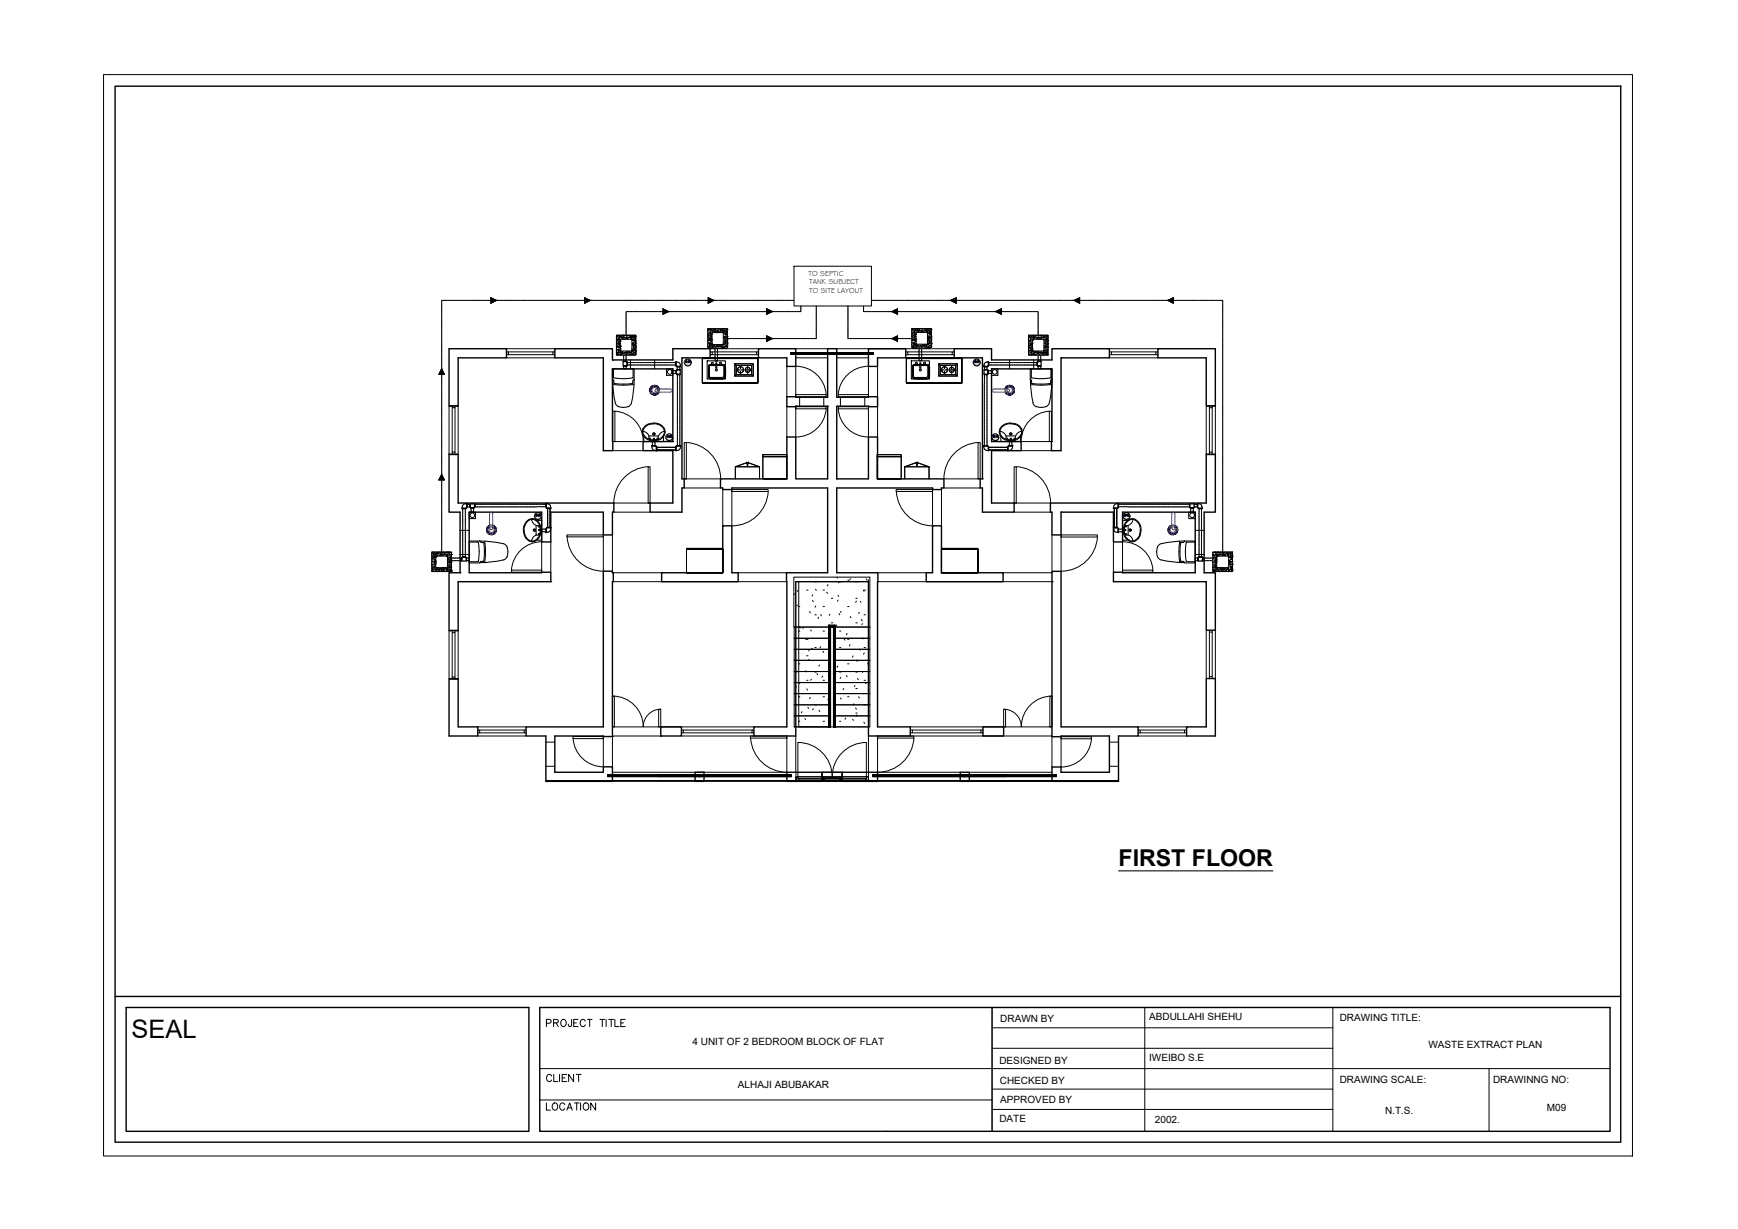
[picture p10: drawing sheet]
<svg xmlns="http://www.w3.org/2000/svg" width="420mm" height="297mm" viewBox="0 0 420 297" stroke-linecap="round" stroke-linejoin="round" font-family="sans-serif">
<defs><g id="words">
<text font-size="6.1" x="31.8" y="250.8">SEAL</text>
<text font-size="5.6" x="270.4" y="209.3">FIRST FLOOR</text>
<text font-size="4.9" x="130.9" y="269.5">LOCATION</text>
<text font-size="4.4" x="130.9" y="262.5">CLIENT</text>
<g font-size="2.4">
<text x="241.8" y="247">DRAWN BY</text>
<text x="277.8" y="246.6">ABDULLAHI SHEHU</text>
<text x="323.9" y="246.8">DRAWING TITLE:</text>
<text x="167.4" y="252.6">4 UNIT OF 2 BEDROOM BLOCK OF FLAT</text>
<text x="241.6" y="257.2">DESIGNED BY</text>
<text x="277.8" y="256.5">IWEIBO S.E</text>
<text x="345.3" y="253.4">WASTE EXTRACT PLAN</text>
<text x="178.4" y="262.9">ALHAJI ABUBAKAR</text>
<text x="241.7" y="261.9">CHECKED BY</text>
<text x="323.9" y="261.7">DRAWING SCALE:</text>
<text x="360.9" y="261.7">DRAWINNG NO:</text>
<text x="241.8" y="266.5">APPROVED BY</text>
<text x="334.8" y="269.3">N.T.S.</text>
<text x="373.9" y="268.5">M09</text>
<text x="241.6" y="271.2">DATE</text>
<text x="279.2" y="271.5">2002.</text>
</g>
<g font-size="1.8">
<text x="195.5" y="66.8">TO SEPTIC</text>
<text x="195.6" y="68.7">TANK SUBJECT</text>
<text x="195.6" y="70.7">TO SITE LAYOUT</text>
</g>
<g font-size=".5">
<text x="165.7" y="88.2">W/H</text>
<text x="235.7" y="88.2">W/H</text>
<text x="161.3" y="106.3">W/H</text>
<text x="240.2" y="106.3">W/H</text>
<text x="129.6" y="125.3">W/H</text>
<text x="271.9" y="125.3">W/H</text>
</g>
</g></defs>
<!-- layer: G-ANNO-TTLB -->
<g fill="none" stroke="#000" stroke-width=".24">
<path d="M130.5 258.3h258.7M132.1 247.3l1-.1 .1-.2v-.5l-1.1-.1v1.7M133.8 247.2l1-.1 .2-.2-.1-.4-1.1-.1v1.7M134.4 247.2l.6 .9M135.9 246.5a.81 .81 0 0 1 1 .7 .81 .81 0 0 1-1 .8l-.3-.5v-.4zM138.2 246.4l-.1 1.5-.4 .2-.3-.6M138.7 247.2h.6M139.8 246.4h-1.1v1.7h1.1M141.5 246.8a.63 .63 0 0 0-.7-.4 .63 .63 0 0 0-.5 .7v.4a.63 .63 0 0 0 .5 .6 .63 .63 0 0 0 .7-.4M142 246.4h1.1M142.6 246.4v1.7M145 246.4h1.2"/>
<path d="M145.6 246.4v1.7M146.5 246.4v1.7M147.2 246.4h1.2M147.8 246.4v1.7M148.6 246.4v1.7h1.1M150.1 247.2h.6M151.1 246.4h-1v1.7h1M239.8 243.5v29.9M239.8 253.4h82.4M239.8 248.4h82.4M130.5 265.9h109.3M239.8 268.1h82.4"/>
<path d="M239.8 263.2h82.4"/>
</g>
<!-- layer: G-ANNO-TTLB-THIN -->
<path d="M25 18h369.6v261.4h-369.6zM239.8 243.5v29.9M276.7 243.5v29.9M322.2 243.5v29.9M360 258.3v15.1" fill="none" stroke="#000" stroke-width=".24"/>
<!-- layer: G-ANNO-TTLB-MEDM -->
<path d="M27.8 20.8h364v255.3h-364zM27.8 240.8h364M30.5 243.5h97.4v29.9h-97.4zM130.5 243.5h258.7v29.9h-258.7z" fill="none" stroke="#000" stroke-width=".34"/>
<!-- layer: A-WALL -->
<g fill="none" stroke="#000" stroke-width=".24">
<path d="M108.6 98.2h2.2M108.6 98.1v11.7M110.8 98.1v11.7M122.4 84.3h11.7M122.4 86.5h11.7M148.1 87h.1M148.1 89.2h.1M152.4 87v2.2M158.3 87v2.2M171.7 86.5h.1M171.7 84.3h11.7M171.7 86.5h11.7"/>
<path d="M190.2 88.6v7.3M190.2 98.3v7.3M192.4 98.2h.1M192.4 96h.1M192.4 84.3h7.7M192.4 86.5h7.7M192.4 88.6v7.3M192.4 98.3v7.3M193.3 96v2.2M199.2 96v2.2M200.1 98.2h.1M202.3 84.3h28.4"/>
<path d="M202.3 86.5h7.6M203.2 96v2.2M209.1 96v2.2M209.9 98.2h.1M209.9 88.6v7.3M209.9 98.3v7.3M212.1 88.6v17M219 86.5h11.7M244.1 87v2.2M249.9 87v2.2M256.5 86.5h.1M268.2 84.3h11.7"/>
<path d="M268.2 86.5h11.7M291.6 98.2h2.2M291.6 98.1v11.7M293.8 98.1v11.7M108.6 109.9h2.2M148.1 106.7h7.4M148.1 108.9h7.4M162.7 106.7h.1M165.4 115.7h.1M165.4 115.7h8.8M165.4 117.9h8.8M174.7 118.3v8.8"/>
<path d="M176.9 118.3v8.8M202.3 115.7h.1M225.4 118.3v8.8M227.6 118.3v8.8M228.2 115.7h8.8M228.2 117.9h8.8M237.5 115.7h.1M246.9 106.7h7.3M246.9 108.9h7.3M291.6 109.9h2.2M111.2 138.4h.1M111.2 134h2.2"/>
<path d="M111.2 128.2h2.2M131 131v7.3M133.2 131v7.3M145.9 129.3v8.7M148.1 129.3v8.7M148.3 138.4h11.6M148.4 121.6h8.8M148.4 123.8h8.8M178.4 138.4h11.7M212.2 138.4h11.7M242.5 138.4h11.8M245.2 121.6h8.7"/>
<path d="M245.2 123.8h8.7M254.3 129.3v8.8M256.5 123.8h.1M256.5 129.3v8.8M269.2 131v7.3M271.4 138.4h.1M271.4 131v7.3M288.9 134h2.2M288.9 128.2h2.2M108.6 152.3h2.2M108.6 152.4v11.7M110.8 152.4v11.7"/>
<path d="M133.2 140.6h.1M148.3 140.6h41.8M212.1 140.6h.1M212.2 140.6h42.1M291.6 152.3v11.7M293.8 152.3v11.7M108.6 164h2.2M115.5 175.7h11.7M115.5 177.9h11.7M132 179.4h2.1M145.9 178v7.3M148.1 178h.1"/>
<path d="M148.1 175.7h34.2M148.1 177.9h11.6M148.1 178v7.3M164.7 177.9h17.6M190.2 177.9v8.7h-42.1M192.4 177.9v8.7M209.9 177.9v10.9M212.1 177.9v8.7h20M220.1 175.7h34.2M220.1 177.9h34.2M254.3 178.1v7.3M256.5 178.1v7.3"/>
<path d="M268.2 179.4h2.2M275.1 175.7h11.8M275.1 177.9h11.8M132 185.2h2.1M148.1 188.8h19.9M170.2 188.8h100.2M192.4 186.6v2.2M198.7 186.6h4.9M234.3 186.6h20M256.5 186.6h.1M268.2 185.2h2.2"/>
</g>
<!-- layer: A-FLOR-HRAL -->
<g fill="none" stroke="#000" stroke-width=".24">
<path d="M191.3 85.3v.3v-.3v.3v-.3v.3v-.3v.3v-.3v.3v-.3v.3v-.3h19.7v.3v-.3v.3v-.3v.3v-.3v.3v-.3v.3v-.3v.3v-.3zM191.3 85.2v.4v-.4h19.7v.4v-.4v.4h-19.7zM191.3 85.6h19.7M191.3 85.2h19.7M200.3 151l.4 .4zM200.3 151.3h.4v24.4h-.4zM200.3 151v24.7M200.4 151.2h1.5v24.5h-.3v-24.2h-.9v24.2h-.3zM200.5 151.1l.3 .4zM200.5 151.1h1.2M200.7 151.4v24.3M200.8 151.5h.9"/>
<path d="M201.6 151.2l.3 .1-.2 .2a.19 .19 0 0 0 .2-.3 .2 .2 0 0 0-.4 0 .19 .19 0 0 0 .2 .3zM201.6 151.3v24.4M201.9 151.3v24.4M200.3 175.7h.4zM201.6 175.7h.3zM201.6 175.7v-24.2h-1.1v-.4h1.4v24.6M201.6 175.7h.3M146.9 187.7h44.4v-.4v.4h-22.2v-.4v.4M146.9 187.3v.4v-.4h22.2v.4v-.4v.4h-22.2zM146.9 187.3h44.4M159.1 187.7v-.3v.3v-.3v.3v-.3v.3v-.3v.3v-.3v.3v-.3v.3h10.2v-.3v.3M159.1 187.7v-.4v.4h10.2v-.4v.4"/>
<path d="M169.1 187.7v-.3v.3v-.3v.3v-.3v.3v-.3v.3v-.3v.3v-.3v.3h22.2v-.3v.3v-.3v.3v-.3v.3v-.3v.3v-.3v.3v-.3v.3h-44.4v-.3v.3v-.3v.3v-.3v.3v-.3v.3v-.3v.3v-.3v.3h22.2v-.3v.3M169.1 187.3v.4v-.4h22.2v.4v-.4v.4h-22.2zM211 187.3v.4v-.4h22.3v.4v-.3v.3v-.3v.3v-.3v.3v-.3v.3v-.3v.3v-.3v.3v-.3h-22.3v.3zM211 187.3v.4v-.4h22.3v.4v-.4v.4h-22.3zM211 187.3l44.3 .1v.3v-.3v.3v-.3v.3v-.3v.3v-.3v.3v-.3v.3v-.3h-22.2v.3v-.3M211 187.7h44.3M233 187.3h10.2v.4v-.3v.3v-.3v.3v-.3v.3v-.3v.3v-.3v.3v-.3v.3v-.3h-10.2v.3zM233.1 187.3v.4v-.4h22.2v.4v-.4v.4h-22.2z"/>
<circle cx="201.8" cy="151.3" r=".2"/>
</g>
<!-- layer: A-FLOR -->
<path d="M193.1 140.6v35.1h16.8M132 188.6h138.4" fill="none" stroke="#000" stroke-width=".24"/>
<!-- layer: A-DOOR -->
<g fill="none" stroke="#000" stroke-width=".24">
<path d="M148.1 99.4h.5v7.3h-.5zM148.7 99.4a7.3 7.3 0 0 1 6.8 7.3M192.4 98.3h7.3v.5h-7.3zM192.4 95.4h7.3v.5h-7.3zM192.4 88.5a7.3 7.3 0 0 1 7.3 6.9M199.7 98.8a7.3 7.3 0 0 1-7.3 6.8M202.6 98.8a7.3 7.3 0 0 0 7.4 6.8M202.7 98.3h7.2v.5h-7.2zM202.7 95.4h7.2v.5h-7.2zM210 88.5a7.3 7.3 0 0 0-7.4 6.9M253.7 99.4h.5v7.3h-.5zM253.7 99.4a7.3 7.3 0 0 0-6.8 7.3"/>
<path d="M156.7 112.8a8.8 8.8 0 0 0-8.3 8.8M156.7 112.8h.5v8.8h-.5zM165.4 107h.5v8.7h-.5zM165.9 106.9a8.8 8.8 0 0 1 8.3 8.8M176.9 118.3h8.8v.5h-8.8zM185.7 118.8a8.8 8.8 0 0 1-8.8 8.3M216.6 118.3h8.8v.5h-8.8zM216.7 118.8a8.8 8.8 0 0 0 8.8 8.3M236.4 107h.6v8.7h-.6zM236.5 106.9a8.8 8.8 0 0 0-8.3 8.8M245.2 112.8h.5v8.8h-.5zM245.7 112.8a8.8 8.8 0 0 1 8.3 8.8"/>
<path d="M123.7 137.8h7.3v.5h-7.3zM131 130.9a7.3 7.3 0 0 0-7.4 6.9M137 129.3h8.9v.5h-8.9zM137.1 129.8a8.8 8.8 0 0 0 8.8 8.2M256.5 129.3h8.8v.5h-8.8zM265.3 129.8a8.8 8.8 0 0 1-8.8 8.2M271.4 137.8h7.3v.5h-7.3zM271.4 130.9a7.3 7.3 0 0 1 7.3 6.9M138.5 178h7.4v.5h-7.4zM138.5 178.5a7.3 7.3 0 0 0 7.4 6.8M148.1 168.2a7.4 7.4 0 0 1 7.4 7.5 4.3 4.3 0 0 1 4.3-4.3M148.5 168.3v7.4h-.4v-7.4h.5"/>
<path d="M159.2 171.5h.5v4.2h-.5zM181.4 177.9h8.8v.5h-8.8zM181.5 178.4a8.8 8.8 0 0 0 8.7 8.2M192.9 179.5v8.2M192.9 179.5a8.3 8.3 0 0 1 8.3 8.2 8.3 8.3 0 0 1 8.3-8.2M209.4 179.5v8.2M212.1 177.9h8.8v.5h-8.8zM220.9 178.4a8.8 8.8 0 0 1-8.7 8.2M242.6 171.5h.5v4.2h-.5zM253.8 168.3h.5v7.4h-.5zM254.3 168.2a7.4 7.4 0 0 0-7.4 7.5 4.3 4.3 0 0 0-4.3-4.3M256.5 178.1h7.3v.5h-7.3z"/>
<path d="M263.9 178.5a7.3 7.3 0 0 1-7.4 6.9"/>
</g>
<!-- layer: A-DOOR-FRAM -->
<path d="M192.4 187.7h.5l.2 .9v-.4h16.2v.4h-16.9zM192.4 187.7h17.5v.9h-17.5zM192.9 187.7h16.6v.5h-16.6zM209.3 188.2h.1M209.5 187.7h.4v.9h-.6zM209.5 187.7h.1" fill="none" stroke="#000" stroke-width=".24"/>
<!-- layer: Q-SPCQ -->
<g fill="none" stroke="#000" stroke-width=".24">
<path d="M169.8 86.5h13.4v6.1h-13.4zM177.6 87.9h4.5v3h-4.5zM177.6 87.9l.4 .4M178 88.3h3.7v2.3h-3.7zM178 90.6l-.4 .3M178.1 89.4h.6M179 88.6v.6M179 89.7v.6M179.3 89.4h.3M180.2 89.4h.3M180.7 88.6v.6M180.7 89.6v.6"/>
<path d="M180.9 89.4h.6M181.7 90.6l.4 .3M182.1 87.9l-.4 .4M219.1 86.5h13.4v6.1h-13.4zM227 87.9h4.4v3h-4.4zM227 87.9l.3 .4M227.3 88.3h3.7v2.3h-3.7zM227.3 90.6l-.3 .3M227.4 89.4h.7M228.3 88.6v.6M228.3 89.7v.6M228.6 89.4h.3"/>
<path d="M229.5 89.4h.3M230.1 88.6v.6M230.1 89.6v.6M230.2 89.4h.7M231 90.6l.4 .3M231.4 87.9l-.4 .4M184.4 109.9h5.8v5.8h-5.8zM184.4 110.4h5.8zM184.4 115.7h5.8M212.1 109.9h5.8v5.8h-5.8zM212.1 110.4h5.8zM212.1 115.7h5.8"/>
<path d="M166 132.8h8.7v5.6h-8.7v-5.6h8.7v5.6h-8.7zM227.6 132.8h8.8v5.6h-8.8v-5.6h8.8v5.6h-8.8z"/>
<circle cx="179" cy="89.4" r=".74"/>
<circle cx="180.8" cy="89.4" r=".61"/>
<circle cx="228.3" cy="89.4" r=".74"/>
<circle cx="230.1" cy="89.4" r=".61"/>
</g>
<!-- layer: Q-CASE -->
<g fill="none" stroke="#000" stroke-width=".24">
<path d="M171.3 90.9v.3M171.3 90.9h.1M171.3 90.6h.1M171.3 90.3h.1M171.3 90.1h.1M171.3 90h.1M171.3 89.8h.1M171.3 89.6h.1M171.3 89.3h.1M171.3 89.2h.1M171.3 89h.1M171.3 88.8h.1"/>
<path d="M171.3 88.7h.1M171.3 88.8v.1M171.3 89v.2M171.3 89.4v.1M171.3 89.6v.1M171.3 89.9v.1M171.3 90.2v.1M171.3 90.3v.2M171.3 90.7v.1M171.3 91.2h.1M171.3 88.4h.1M171.3 88.4v.3"/>
<path d="M171.4 91.3l.1 .1M171.4 88.3h.1M171.5 88.2l-.1 .1M171.5 91.4h.1M171.5 88.2h.1M171.5 88.1h.1M171.5 91.4v.1M171.6 91.5h.2M171.8 88.1h-.2M171.9 91.5h.1M171.9 88.1h.1M171.9 91.5h.2"/>
<path d="M171.9 88.1h.2M172.1 91.5h.1M172.1 88.1h.1M172.2 91.5h.1M172.2 88.1h.1M172.3 91.5h.1M172.3 88.1h.1M172.5 91.5h.1M172.5 88.1h.1M172.7 91.5h.1M172.7 88.1h.1M172.8 91.5h.1"/>
<path d="M172.8 88.1h.1M172.9 88.1h.1M173 91.5h.1M173.1 91.5h.1M173.1 88.1h.1M173.2 91.5h.1M173.2 88.1h.1M173.2 91.5h.2M173.2 88.1h.2M173.5 91.5h.1M173.5 88.1h.1M173.6 91.5h.2"/>
<path d="M173.6 88.1h.2M173.8 91.5h.1M173.8 88.1h.1M173.8 91.5h.2M173.8 88.1h.2M174 91.5h.1M174 88.1h.1M174.1 91.5h.1M174.1 88.1h.1M174.3 91.5h.1M174.3 88.1h.1M174.3 91.5h.2"/>
<path d="M174.3 88.1h.2M174.5 91.5h.1M174.5 88.1h.1M174.6 91.5h.1M174.6 88.1h.1M174.7 88.1h.2M174.9 91.5h-.2M174.9 88.1h.1M174.9 91.4v.1M174.9 88.2h.1M175 91.4h.1M175 88.2l.1 .1"/>
<path d="M175.1 91.3l-.1 .1M175.1 91.3h.1M175.1 88.3h.1M175.1 91.2h.1M175.1 88.4l.1 .3M175.1 88.4h.1M175.2 90.9l-.1 .3M175.2 88.7h.1M175.2 88.8h.1M175.2 89h.1M175.2 89.2h.1M175.2 89.3h.1"/>
<path d="M175.2 89.6h.1M175.2 89.8h.1M175.2 90h.1M175.2 90.1h.1M175.2 90.3h.1M175.2 90.6h.1M175.2 90.9h.1M175.2 88.8v.1M175.2 89v.2M175.2 89.4v.1M175.2 89.6v.1M175.2 89.9v.1"/>
<path d="M175.2 90.2v.1M175.2 90.3v.2M175.2 90.7v.1M220.6 90.9l.1 .3M220.6 90.9h.1M220.6 90.6h.1M220.6 90.3h.1M220.6 90.1h.1M220.6 90h.1M220.6 89.8h.1M220.6 89.6h.1M220.6 89.3h.1"/>
<path d="M220.6 89.2h.1M220.6 89h.1M220.6 88.8h.1M220.6 88.7h.1M220.6 88.8v.1M220.6 89v.2M220.6 89.4v.1M220.6 89.6v.1M220.6 89.9v.1M220.6 90.2v.1M220.6 90.3v.2M220.6 90.7v.1"/>
<path d="M220.7 91.2h.1M220.7 88.4h.1M220.7 88.4l-.1 .3M220.7 91.3l.1 .1M220.7 88.3h.1M220.8 88.2l-.1 .1M220.8 91.4h.1M220.8 88.2h.1M220.9 88.1h.1M220.9 91.4v.1M221 91.5h.1M221.1 88.1h-.1"/>
<path d="M221.1 91.5h.1M221.1 88.1h.1M221.2 91.5h.1M221.2 88.1h.1M221.2 91.5h.3M221.2 88.1h.3M221.5 91.5h.1M221.5 88.1h.1M221.6 91.5h.1M221.6 88.1h.1M221.8 91.5h.1M221.8 88.1h.1"/>
<path d="M221.8 91.5h.2M221.8 88.1h.2M222 91.5h.1M222 88.1h.1M222.1 91.5h.1M222.1 88.1h.1M222.3 91.5h.1M222.3 88.1h.1M222.3 91.5h.2M222.3 88.1h.2M222.5 91.5h.1M222.5 88.1h.1"/>
<path d="M222.6 91.5h.1M222.6 88.1h.1M222.6 91.5h.2M222.6 88.1h.2M222.9 91.5h.1M222.9 88.1h.1M223.1 91.5h.1M223.1 88.1h.1M223.2 91.5h.1M223.2 88.1h.1M223.3 91.5h.1M223.3 88.1h.1"/>
<path d="M223.4 91.5h.1M223.4 88.1h.1M223.6 91.5h.1M223.6 88.1h.1M223.6 91.5h.2M223.6 88.1h.2M223.8 91.5h.1M223.8 88.1h.1M223.9 91.5h.1M223.9 88.1h.1M224 91.5h.1M224 88.1h.1"/>
<path d="M224 88.1h.2M224.2 91.5h-.2M224.2 88.1h.1M224.3 91.4l-.1 .1M224.3 91.4h.1M224.3 88.2h.1M224.3 88.2l.1 .1M224.4 91.3l-.1 .1M224.4 91.3h.1M224.4 88.3h.1M224.5 91.2h.1M224.5 88.4v.3"/>
<path d="M224.5 88.4h.1M224.5 90.9v.3M224.5 88.7h.1M224.5 88.8h.1M224.5 89h.1M224.5 89.2h.1M224.5 89.3h.1M224.5 89.6h.1M224.5 89.8h.1M224.5 90h.1M224.5 90.1h.1M224.5 90.3h.1"/>
<path d="M224.5 90.6h.1M224.5 90.9h.1M224.5 88.8v.1M224.5 89v.2M224.5 89.4v.1M224.5 89.6v.1M224.5 89.9v.1M224.5 90.2v.1M224.5 90.3v.2M224.5 90.7v.1M180.6 111.8l-2.8 1M180.8 111.8l2.8 1"/>
<path d="M180.9 111.7l-.2 1.1-.2-1.1M183.6 112.8h-5.8v2.9M183.6 112.8v2.9M221.5 111.8l-2.8 1M221.7 111.8l2.9 1M221.9 111.7l-.3 1.1-.2-1.1M224.6 112.8h-5.9v2.9M224.6 112.8v2.9M166 132.5h8.7v5.9h-8.7zM227.6 132.5h8.8v5.9h-8.8z"/>
</g>
<path d="M169.8 86.5h13.4v6.1h-13.4zM169.8 86.7h13.4M219.1 86.5h13.4v6.1h-13.4zM219.1 86.7h13.4" fill="none" stroke="#000" stroke-width=".25"/>
<!-- layer: S-STRS -->
<g fill="none" stroke="#000" stroke-width=".24">
<path d="M202.3 139.5l.2 .2M205.6 139.9l-.2 .3M209.4 139.9l.2 .3M192 151.6l-.1-12.1h18.4v12.1M192 151.6v24.1h8.8v-24.1M192 151.6h18.3M192 159.6h8.8M192 156.9h8.8M192 154.3h8.8M192 143.5l-.1 .2M192.7 142.7l.2 .3M192.8 146.2l-.2 .3"/>
<path d="M193.1 146.6h.3M193.1 152.5h.3M193.3 151.5l.1 .3M194.2 151.6l-.1 .3M195 154.3l-.2 .3M195 142.6h.3M195 154.5h.3M195 158.5h.3M195.5 159.4l.2 .3M195.7 157l-.2 .3M195.7 147.8l.2 .3M196 152.3l.1 .2"/>
<path d="M196.2 156.7l.2 .2M196.4 156.9v.1M196.4 145.1l.2 .3M196.5 143.8l-.2 .3M197 140.6h.3M197 148.6h.3M197 156.5h.3M197.2 142.4l.1 .3M197.2 146.5l-.2 .3M197.9 149.2l-.1 .3M198.4 156.3l-.2 .3M198.4 148.5l.2 .3"/>
<path d="M198.9 157.4l.2 .3M199 142.6h.3M199 146.6h.3M199 152.5h.3M199.9 143.1l.1 .3M200.2 141.3l-.2 .3M200.4 152.9l-.2 .3M200.6 148.5l-.1 .2M201 144.6h.3M201 150.5h.3M201.5 151.6v24.1h8.8v-24.1M201.5 153.9l.1 .1"/>
<path d="M201.5 159.6h8.8M201.5 156.9h8.8M201.5 154.3h8.8M201.6 158.1l.2 .3M202.1 151l.2 .3M202.6 143.9l.1 .2M202.6 145l-.1 .3M202.8 148.3l.2 .3M202.9 140.6l-.2 .3M203 140.6h.3M203 152.5h.3M203 156.5h.3"/>
<path d="M203.3 147.7l-.1 .3M204.1 154.4l.2 .3M204.8 153.1l-.2 .3M204.9 146.6h.3M204.9 154.5h.3M205 140.2l.2 .3M205.5 155.8l-.2 .3M205.5 149l.2 .3M206.2 158.5l-.1 .3M206.9 144.6h.3M206.9 140.6h.3M206.9 150.5h.3"/>
<path d="M207 145.3l-.1 .3M207.1 159.6h.1M207.1 159.6l.1 .3M207.7 148l-.1 .3M207.8 156.9l.2 .2M208 145.3l.1 .3M208.3 149.7l.1 .3M208.5 150.7l-.2 .3M208.5 154.2l.2 .2M208.7 142.6l.2 .3M208.9 142.6h.3M208.9 148.6h.3"/>
<path d="M208.9 156.5h.3M208.9 157.8l-.1 .3M210 140.1l-.1 .3M192 170.3h8.8M192 173h8.8M192 167.6h8.8M192 165h8.8M192 162.3h8.8M192.3 165.8l.2 .3M192.7 162.2l-.2 .3M193.1 160.4h.3M193.1 168.4h.3"/>
<path d="M193.1 174.3h.3M193.4 164.9l-.1 .3M193.9 172l-.2 .3M194.6 173.7l.1 .2M194.8 162.1l.2 .3M195 164.4h.3M195 166.5l.2 .3M195.3 170.9l.2 .3M195.9 168.6l-.2 .3M196.1 164.2l-.1 .2M196.6 171.3l-.2 .3M197 162.4h.3"/>
<path d="M197.5 162.8l.2 .3M198 171.7l.2 .3M198.1 160.7l-.1 .3M198.9 163.4l-.2 .3M199 164.4h.3M199 168.4h.3M199 174.3h.3M200.3 168.9l-.2 .2M200.5 168l.1 .2M200.7 172.4l.1 .1M201.5 170.3h8.8M201.5 173h8.8"/>
<path d="M201.5 167.6h8.8M201.5 165h8.8M201.5 162.3h8.8M201.7 174.2l-.1 .3M201.9 162.6l.2 .2M202.5 161l-.1 .3M203 162.4h.3M203 174.3h.3M203.2 168.7l.1 .3M203.3 163.7l-.2 .3M204 166.4l-.2 .3M204.4 173.5l-.1 .3"/>
<path d="M204.6 163.3l.2 .3M204.9 160.4h.3M204.9 168.4h.3M206.1 173.8l.2 .3M206.4 170.1l-.1 .3M206.7 165.7l-.2 .2M206.9 171.1l.1 .3M206.9 162.4h.3M206.9 166.4h.3M206.9 172.3h.3M207.2 172.8l-.2 .3M207.3 164l.2 .3"/>
<path d="M207.6 168.4l.1 .3M208.7 162.3l-.2 .2M208.8 174.5l.2 .3M208.9 164.4h.3M209.4 165h.1M209.4 165l-.2 .2M209.8 160.3l.1 .3"/>
</g>
<!-- layer: A-WALL -->
<g fill="none" stroke="#000" stroke-width=".34">
<path d="M108.6 84.3h13.8v2.2h-11.6v11.6h-2.2zM134.1 84.3h14v2.7h14.6v-2.7h9v2.2h-6.8v29.2h.5v2.2h-.5v5.9h-7.7v-2.2h5.5v-12.7h-7.2v-2.2h7.2v-17.5h-14.6v19.7h-2.2v-22.4h-11.8zM183.4 84.3h9v4.3h-2.2v-2.1h-6.8zM200.1 84.3h2.2v11.7l9.8-.1v2.4l-9.8-.1v17.5h7.6v-10.1h2.2v10.1h16.1v2.2h-.6v.4h-2.2v-.4h-23.1v20.5h9.9l-.1 37.3h8v2.2h-10.2v-37.3h-17.5v37.3h-10.1v-2.2h7.9l-.1-37.3h10v-20.5h-23.2v.4h-2.2v-.4h-.5v-2.2h16v-10.1h2.2v10.1h7.7v-17.5l-9.9 .1v-2.4l9.9 .1zM209.9 84.3h9.1v2.2h-6.9v2.1h-2.2zM230.7 84.3h9v2.7h14.6v-2.7h13.9v2.2h-11.7v22.4h-2.3l.1-19.7h-14.6v17.5h7.2v2.2h-7.2v12.7h5.5v2.2h-7.7v-5.9h-.5v-2.2h.5v-29.2h-6.8zM279.9 84.3h13.9v13.8h-2.2v-11.6h-11.7zM108.6 109.8h2.2v11.8h37.6v2.2h-.3v5.5h-2.2v-5.5h-12.7v7.2h-2.2v-7.2h-17.6v14.6l19.8-.1v2.3h-22.4v11.8h-2.2v-14h2.6v-14.6h-2.6zM145.9 138h2.2v.4h.2v2.2h-.2v37.4l-14-.1v8.7h11.8v-1.3h2.2v3.5h-16.1v-10.9h-4.8v-2.2h18.7zM159.9 138.4h14.8v-11.3h2.2v11.3h1.5v2.2h-18.5zM225.4 127.1h2.2v11.3h14.9v2.2h-18.6v-2.2h1.5zM253.9 121.6h37.7v-11.8h2.2v14h-2.7v14.6h2.7v13.9h-2.2v-11.7h-22.4v-2.3l19.7 .1v-14.6h-17.5v7.2h-2.2v-7.2h-12.7v5.5h-2.2v-5.5h-.4z"/>
<path d="M254.3 138.1h2.2v37.6h18.6v2.2h-4.7v10.9h-16.1v-3.4h2.2v1.2h11.7v-8.7h-11.7v.2h-2.2zM108.6 164.1h2.2v11.6h4.7v2.2h-6.9zM159.7 175.7h5v2.2h-5zM237.6 175.7h5v2.2h-5zM291.6 164h2.2v13.9h-6.9v-2.2h4.7zM168 186.6h2.2v2.2h-2.2zM190.2 186.6h8.5v2.2h-8.5zM203.6 186.6h8.5v2.2h-8.5zM232.1 186.6h2.2v2.2h-2.2z"/>
</g>
<!-- layer: A-GLAZ -->
<g fill="none" stroke="#000" stroke-width=".24">
<path d="M109.3 98.1v.5h.7v-.5M109.3 98.6v10.7M110 98.6v10.7M122.4 85h.5v.7h-.5M122.9 85h10.8M122.9 85.7h10.8M134.1 85h-.4v.7h.4M171.7 85h.5v.7h-.5M172.2 85h10.7M172.2 85.7h10.7M183.4 85h-.5v.7h.5M219 85h.5v.7h-.5"/>
<path d="M219.5 85h10.7M219.5 85.7h10.7M230.7 85h-.5v.7h.5M268.2 85h.5v.7h-.5M268.7 85h10.7M268.7 85.7h10.7M279.9 85h-.5v.7h.5M292.4 98.1v.5h.6v-.5M292.4 98.6v10.7M293 98.6v10.7M109.3 109.8v-.5h.7v.5M292.4 109.8v-.5h.6v.5"/>
<path d="M109.3 152.4v.5h.7v-.5M109.3 152.9v10.7M110 152.9v10.7M292.4 152.3v.5h.6v-.5M292.4 152.8v10.7M293 152.8v10.7M109.3 164.1v-.5h.7v.5M115.5 176.4h.5v.7h-.5M116 177.1h10.7M116 176.4h10.7M127.2 176.4h-.5v.7h.5M164.7 176.4h.5v.7h-.5"/>
<path d="M165.2 177.1h16.6M165.2 176.4h16.6M182.3 176.4h-.5v.7h.5M220.1 176.4h.5v.7h-.5M220.6 177.1h16.5M220.6 176.4h16.5M237.6 176.4h-.5v.7h.5M275.1 176.4h.5v.7h-.5M275.6 177.1h10.8M275.6 176.4h10.8M286.9 176.4h-.5v.7h.5M292.4 164v-.5h.6v.5"/>
<path d="M198.7 188h4.9M198.9 188.8v-.4h.5v.4M199.1 188v.4M203.3 188.4h-.4v.4h.7v-2.2h-4.9v2.2h4.9M203.3 188l.2 .8"/>
</g>
<!-- layer: A-WALL -->
<circle cx="254.3" cy="140.6" r=".17" fill="#000"/>
<!-- layer: A-GLAZ -->
<path d="M199.4 188.6h3.5" fill="none" stroke="#000" stroke-width=".25"/>
<!-- layer: 0 -->
<g fill="none" stroke="#000" stroke-width=".25">
<path d="M171 87.2h4.4v4.4h-4.4zM171.3 88.8v2M171.4 90.7l.2 .5h.3M171.8 88.3h1.2M171.9 88.3l-.3 .1-.2 .4M173 87.8v1.1M173.1 88.9h.2M173.1 87.8h.2M173.3 88.3h1.2M173.3 87.8v1.1M174.5 88.3l.3 .1 .2 .4M175 88.8v2"/>
<path d="M175 90.7l-.2 .5h-.3h-2.7M220.3 87.2h4.4v4.4h-4.4zM220.7 88.8v2M220.7 90.7l.2 .5h.3M221.2 88.3h1.1M221.2 88.3l-.4 .2-.1 .3M222.3 87.8v1.1M222.4 88.9h.2M222.4 87.8h.2M222.6 88.3h1.2M222.6 87.8v1.1M223.9 88.3l.2 .1 .2 .4"/>
<path d="M224.3 88.8v2M224.3 90.7l-.2 .5h-.2h-2.7M270.4 210.5h37.3"/>
<circle cx="172.2" cy="87.8" r=".23"/>
<circle cx="173.2" cy="89.4" r=".23"/>
<circle cx="174.2" cy="87.7" r=".23"/>
<circle cx="221.5" cy="87.8" r=".23"/>
<circle cx="222.5" cy="89.4" r=".23"/>
<circle cx="223.5" cy="87.7" r=".23"/>
</g>
<g fill="none" stroke="#000" stroke-width=".3">
<circle cx="165.9" cy="87.4" r=".19"/>
<circle cx="166.3" cy="87.6" r=".83"/>
<circle cx="166.6" cy="87.4" r=".19"/>
<circle cx="235.8" cy="87.4" r=".19"/>
<circle cx="236.1" cy="87.6" r=".83"/>
<circle cx="236.5" cy="87.4" r=".19"/>
<circle cx="161.4" cy="105.5" r=".19"/>
<circle cx="161.8" cy="105.7" r=".83"/>
<circle cx="162.1" cy="105.5" r=".19"/>
<circle cx="240.3" cy="105.5" r=".19"/>
<circle cx="240.6" cy="105.7" r=".83"/>
<circle cx="241" cy="105.5" r=".19"/>
<circle cx="129.7" cy="124.5" r=".19"/>
<circle cx="130" cy="124.7" r=".83"/>
<circle cx="130.4" cy="124.5" r=".19"/>
<circle cx="272" cy="124.5" r=".19"/>
<circle cx="272.3" cy="124.7" r=".83"/>
<circle cx="272.7" cy="124.5" r=".19"/>
</g>
<g fill="#cd2027" stroke="#cd2027" stroke-width=".24">
<path d="M165.8 87.2h.2z"/>
<path d="M165.7 87.3h.3z"/>
<path d="M165.8 87.6h.2z"/>
<path d="M129.5 124.7h.3z"/>
<path d="M129.6 124.8h.1z"/>
<path d="M236.4 87.2h.1z"/>
<path d="M236.3 87.3h.3z"/>
<path d="M236.4 87.6h.1z"/>
<path d="M240.9 105.3h.1z"/>
<path d="M240.9 105.7h.1z"/>
<path d="M165.8 87.2h.2zM165.8 87.2h.2z"/>
<path d="M165.8 87.2h.2zM165.7 87.2h.3z"/>
<path d="M165.7 87.2l.3 .1zM165.7 87.2l.3 .1zM165.7 87.3h.3z"/>
<path d="M165.7 87.3h.4zM165.7 87.3h.4z"/>
<path d="M165.7 87.3l.4 .1zM165.7 87.3l.4 .1z"/>
<path d="M165.7 87.4h.4zM165.7 87.4h.4z"/>
<path d="M165.7 87.4l.4 .1zM165.7 87.4l.4 .1z"/>
<path d="M165.7 87.5h.4zM165.7 87.5h.4z"/>
<path d="M165.7 87.5h.3zM165.7 87.5h.4z"/>
<path d="M165.7 87.5h.3zM165.7 87.5h.3z"/>
<path d="M165.7 87.5h.3zM165.7 87.5l.3 .1z"/>
<path d="M165.7 87.6h.3zM165.7 87.6h.3z"/>
<path d="M165.8 87.6h.2zM165.8 87.6h.2z"/>
<path d="M161.3 105.3h.2zM161.3 105.3h.2z"/>
<path d="M161.3 105.3h.2zM161.3 105.3h.2z"/>
<path d="M161.3 105.3h.3zM161.2 105.3h.4z"/>
<path d="M161.2 105.3l.4 .1zM161.2 105.3l.4 .1z"/>
<path d="M161.2 105.4h.4zM161.2 105.4h.4z"/>
<path d="M161.2 105.4l.4 .1zM161.2 105.4l.4 .1z"/>
<path d="M161.2 105.5h.4zM161.2 105.5h.4z"/>
<path d="M161.2 105.5h.4zM161.2 105.5h.4zM161.2 105.5h.4zM161.2 105.5h.4z"/>
<path d="M161.2 105.5h.4zM161.2 105.5l.4 .1z"/>
<path d="M161.2 105.6h.4zM161.2 105.6h.4z"/>
<path d="M161.2 105.6h.4zM161.2 105.6l.3 .1z"/>
<path d="M161.3 105.7h.2zM161.3 105.7h.2z"/>
<path d="M161.3 105.7h.2zM161.3 105.7h.1z"/>
<path d="M129.6 124.4h.2zM129.6 124.4h.2z"/>
<path d="M129.6 124.4h.2zM129.6 124.4h.2z"/>
<path d="M129.6 124.4h.2zM129.6 124.4h.2z"/>
<path d="M129.5 124.4l.4 .1zM129.5 124.4l.4 .1z"/>
<path d="M129.5 124.5h.4zM129.5 124.5h.4zM129.5 124.5h.4zM129.5 124.5h.4z"/>
<path d="M129.5 124.5h.4zM129.5 124.5h.4z"/>
<path d="M129.5 124.5h.4zM129.5 124.5l.4 .1z"/>
<path d="M129.5 124.6h.4zM129.5 124.6h.4z"/>
<path d="M129.5 124.6l.4 .1zM129.5 124.6l.4 .1z"/>
<path d="M129.5 124.7h.4zM129.5 124.7h.3zM129.5 124.7h.3z"/>
<path d="M129.6 124.7h.2zM129.6 124.7l.2 .1z"/>
<path d="M129.6 124.8h.2zM129.6 124.8h.1z"/>
<path d="M236.4 87.2h.1zM236.4 87.2h.1z"/>
<path d="M236.4 87.2h.2zM236.4 87.2h.2z"/>
<path d="M236.3 87.2l.3 .1zM236.3 87.2l.3 .1zM236.3 87.3h.3z"/>
<path d="M236.3 87.3h.4zM236.3 87.3h.4z"/>
<path d="M236.3 87.3l.4 .1zM236.3 87.3l.4 .1z"/>
<path d="M236.2 87.4h.5zM236.2 87.4h.5z"/>
<path d="M236.2 87.4l.5 .1zM236.2 87.4l.5 .1z"/>
<path d="M236.2 87.5h.5zM236.2 87.5h.5z"/>
<path d="M236.3 87.5h.3zM236.3 87.5h.4z"/>
<path d="M236.3 87.5h.3zM236.3 87.5h.3z"/>
<path d="M236.3 87.5h.3zM236.3 87.5l.3 .1z"/>
<path d="M236.3 87.6h.3zM236.3 87.6h.2z"/>
<path d="M236.4 87.6h.1zM236.4 87.6h.1z"/>
<path d="M240.9 105.3h.2zM240.8 105.3h.3z"/>
<path d="M240.8 105.3h.3zM240.8 105.3h.3z"/>
<path d="M240.8 105.3h.3zM240.8 105.3h.3z"/>
<path d="M240.8 105.3l.3 .1zM240.8 105.3l.3 .1z"/>
<path d="M240.8 105.4h.3zM240.8 105.4h.3z"/>
<path d="M240.8 105.4l.3 .1zM240.8 105.4l.3 .1z"/>
<path d="M240.8 105.5h.3zM240.8 105.5h.3z"/>
<path d="M240.8 105.5h.3zM240.8 105.5h.3zM240.8 105.5h.3zM240.8 105.5h.3z"/>
<path d="M240.8 105.5l.3 .1zM240.8 105.5l.3 .1z"/>
<path d="M240.8 105.6h.3zM240.8 105.6h.3z"/>
<path d="M240.8 105.6h.3zM240.8 105.6l.3 .1zM240.8 105.7h.3zM240.8 105.7h.3z"/>
<path d="M240.8 105.7h.3zM240.8 105.7h.2z"/>
<path d="M272.6 124.4h.2zM272.6 124.4h.2z"/>
<path d="M272.6 124.4h.2zM272.6 124.4h.2z"/>
<path d="M272.6 124.4h.3zM272.6 124.4h.3z"/>
<path d="M272.5 124.4l.4 .1zM272.5 124.4l.4 .1z"/>
<path d="M272.5 124.5h.4zM272.5 124.5h.4z"/>
<path d="M272.5 124.5h.4zM272.5 124.5h.4z"/>
<path d="M272.5 124.5h.4zM272.5 124.5h.4z"/>
<path d="M272.5 124.5l.4 .1zM272.5 124.5l.4 .1z"/>
<path d="M272.5 124.6h.4zM272.5 124.6h.4z"/>
<path d="M272.5 124.6l.4 .1zM272.5 124.6l.4 .1z"/>
<path d="M272.5 124.7h.4zM272.5 124.7h.4z"/>
<path d="M272.5 124.7h.4zM272.5 124.7h.3z"/>
<path d="M272.6 124.7h.2zM272.6 124.7l.2 .1z"/>
<path d="M272.6 124.8h.2zM272.6 124.8h.1z"/>
</g>
<g fill="#293189" stroke="#293189" stroke-width=".24">
<path d="M166.4 87.5h.4z"/>
<path d="M162 105.3h.2z"/>
<path d="M162 105.7h.2z"/>
<path d="M130.3 124.4h.1z"/>
<path d="M130.2 124.5h.4z"/>
<path d="M130.3 124.8h.1z"/>
<path d="M235.7 87.2h.1z"/>
<path d="M235.6 87.5h.3z"/>
<path d="M235.7 87.6h.1z"/>
<path d="M271.9 124.4h.1z"/>
<path d="M271.9 124.4h.2z"/>
<path d="M271.9 124.8h.1z"/>
<path d="M166.6 87.2h.1zM166.5 87.2h.2z"/>
<path d="M166.5 87.2h.2zM166.5 87.2h.2z"/>
<path d="M166.5 87.2l.3 .1zM166.5 87.2l.3 .1zM166.4 87.3h.4zM166.4 87.3h.4z"/>
<path d="M166.4 87.3h.4zM166.4 87.3h.4z"/>
<path d="M166.4 87.3l.4 .1zM166.4 87.3l.4 .1z"/>
<path d="M166.4 87.4h.4zM166.4 87.4h.4z"/>
<path d="M166.4 87.4l.4 .1zM166.4 87.4l.4 .1z"/>
<path d="M166.4 87.5h.4zM166.4 87.5h.4zM166.4 87.5h.4z"/>
<path d="M166.4 87.5h.4zM166.4 87.5h.4z"/>
<path d="M166.4 87.5h.4zM166.4 87.5l.3 .1z"/>
<path d="M166.5 87.6h.2zM166.5 87.6h.2z"/>
<path d="M166.5 87.6h.2zM166.5 87.6h.1z"/>
<path d="M162 105.3h.2zM162 105.3h.2z"/>
<path d="M162 105.3h.2zM162 105.3h.2zM161.9 105.3h.3z"/>
<path d="M161.9 105.3l.4 .1zM161.9 105.3l.4 .1z"/>
<path d="M161.9 105.4h.4zM161.9 105.4h.4z"/>
<path d="M161.9 105.4l.4 .1zM161.9 105.4l.4 .1z"/>
<path d="M161.9 105.5h.4zM161.9 105.5h.4z"/>
<path d="M161.9 105.5h.4zM161.9 105.5h.4zM161.9 105.5h.4zM161.9 105.5h.4z"/>
<path d="M161.9 105.5l.4 .1zM161.9 105.5l.4 .1z"/>
<path d="M161.9 105.6h.4zM161.9 105.6h.3z"/>
<path d="M161.9 105.6l.3 .1zM161.9 105.6l.3 .1z"/>
<path d="M162 105.7h.2zM162 105.7h.2z"/>
<path d="M162 105.7h.2zM162 105.7h.2z"/>
<path d="M130.3 124.4h.2zM130.2 124.4h.3z"/>
<path d="M130.2 124.4h.3zM130.2 124.4h.3z"/>
<path d="M130.2 124.4l.3 .1zM130.2 124.4l.3 .1z"/>
<path d="M130.2 124.5h.4zM130.2 124.5h.4zM130.1 124.5h.5z"/>
<path d="M130.1 124.5h.5zM130.1 124.5h.5z"/>
<path d="M130.1 124.5l.5 .1zM130.1 124.5l.5 .1z"/>
<path d="M130.1 124.6h.5zM130.1 124.6h.5z"/>
<path d="M130.2 124.6h.4zM130.2 124.6l.3 .1z"/>
<path d="M130.2 124.7h.3zM130.2 124.7h.3z"/>
<path d="M130.2 124.7h.3zM130.2 124.7h.3z"/>
<path d="M130.2 124.7h.3zM130.2 124.7l.2 .1zM130.3 124.8h.1z"/>
<path d="M235.7 87.2h.2zM235.6 87.2h.3z"/>
<path d="M235.6 87.2h.3zM235.6 87.2h.3z"/>
<path d="M235.6 87.2l.3 .1zM235.6 87.2l.3 .1z"/>
<path d="M235.6 87.3h.3zM235.6 87.3h.3z"/>
<path d="M235.6 87.3h.3zM235.6 87.3h.3z"/>
<path d="M235.6 87.3l.3 .1zM235.6 87.3l.3 .1z"/>
<path d="M235.6 87.4h.4zM235.6 87.4h.4z"/>
<path d="M235.6 87.4h.4zM235.6 87.4l.3 .1z"/>
<path d="M235.6 87.5h.3zM235.6 87.5h.3zM235.6 87.5h.3z"/>
<path d="M235.6 87.5h.3zM235.6 87.5h.3z"/>
<path d="M235.6 87.5l.3 .1zM235.6 87.5l.3 .1z"/>
<path d="M235.6 87.6h.3zM235.6 87.6h.3z"/>
<path d="M235.6 87.6h.3zM235.6 87.6h.2z"/>
<path d="M240.2 105.3h.1zM240.2 105.3h.1z"/>
<path d="M240.2 105.3h.2zM240.2 105.3h.2z"/>
<path d="M240.1 105.3h.3zM240.1 105.3h.3z"/>
<path d="M240.1 105.3l.3 .1zM240.1 105.3l.3 .1z"/>
<path d="M240.1 105.4h.3zM240.1 105.4h.3z"/>
<path d="M240 105.4l.5 .1zM240 105.4l.5 .1z"/>
<path d="M240 105.5h.5zM240 105.5h.5z"/>
<path d="M240 105.5h.5zM240 105.5h.5z"/>
<path d="M240 105.5h.4zM240 105.5h.5z"/>
<path d="M240 105.5l.4 .1zM240 105.5l.4 .1z"/>
<path d="M240.1 105.6h.3zM240.1 105.6h.3z"/>
<path d="M240.1 105.6h.3zM240.1 105.6l.3 .1z"/>
<path d="M240.1 105.7h.3zM240.1 105.7h.2z"/>
<path d="M240.2 105.7h.1zM240.2 105.7h.1z"/>
<path d="M271.9 124.4h.2zM271.9 124.4h.2zM271.8 124.4h.3z"/>
<path d="M271.8 124.4h.3zM271.8 124.4h.3z"/>
<path d="M271.8 124.4l.3 .1zM271.8 124.4l.3 .1z"/>
<path d="M271.8 124.5h.4zM271.8 124.5h.4zM271.8 124.5h.4zM271.8 124.5h.4z"/>
<path d="M271.8 124.5h.4zM271.8 124.5h.4z"/>
<path d="M271.8 124.5l.4 .1zM271.8 124.5l.4 .1z"/>
<path d="M271.8 124.6h.4zM271.8 124.6h.4z"/>
<path d="M271.8 124.6h.4zM271.8 124.6l.3 .1z"/>
<path d="M271.8 124.7h.3zM271.8 124.7h.3z"/>
<path d="M271.8 124.7h.3zM271.8 124.7h.3z"/>
<path d="M271.8 124.7l.3 .1zM271.8 124.7l.3 .1z"/>
<path d="M271.9 124.8h.2zM271.9 124.8h.1z"/>
</g>
<!-- layer: PDF28_08-DRAINAGE -->
<g fill="none" stroke="#000" stroke-width=".25">
<path d="M148.1 91.7v1.4a14.8 14.8 0 0 0 .9 4.8l.6 .4M148.3 89.3l.1 2.1M148.4 92.6v.1M148.4 91.3l2.3 .2 2.3-.2M148.5 89.2l-.2 .1M148.5 92.7l2.2 .1 2.2-.1M148.6 93h-.5M148.6 93l2.1 .1 2.1-.1M149.6 98.3a3.4 3.4 0 0 0 2.2 0M152.8 93h.5M152.9 89.2l.2 .1M153 92.1v.5"/>
<path d="M153 89.3v1.9M153.1 91.2l-.1 .2M153.3 91.7v-2.5h-5.2v2.5l.3 .2v.7M153.3 91.7v1.4a14.9 14.9 0 0 1-.9 4.8l-.6 .4M153.3 91.7l-.3 .4M249.1 91.7l.2 2.8 .4 2.8M249.1 93h5.2M249.3 89.3l.1 2.1M249.4 92.1v.5M249.4 92.1l-.3-.4v-2.5h5.2v2.5l-.3 .2v.7l-2.3 .2-2.3-.2M249.4 91.3l2.3 .2 2.3-.2M249.5 89.2l-.2 .1"/>
<path d="M249.7 97.3l.3 .6 .5 .4M250.6 98.3a3.4 3.4 0 0 0 2.2 0M253.9 89.2l.2 .1M254 92.6l-.1 .1M254.1 89.3l-.2 2.1M254.3 91.7v1.4a14.8 14.8 0 0 1-.9 4.8l-.6 .4M155.5 103.6l-.2 .8 .2 .8M155.5 104.2l1 .5 .4 .7M155.5 105.1l.6 .8M155.6 105.1l.8 .9 .6 .2M155.6 105.5v1.2h4.8v-1.2M156.1 105.9l.8 .5 1.1 .2"/>
<path d="M156.9 106v-.6h2.2v.6l-.2 .2M156.9 106.1l.2 .1M157 102.4l-.9 .5-.6 .7M157 102.4a2.65 2.65 0 0 1 3.8 2.2l-.4 .8-.4 .5M157 106.2l1 .2M157 102.6a1.88 1.88 0 0 0-1.4 2.5M157.2 106.2l.9 .2M158 102.4a2.1 2.1 0 0 1 2.4 2.7M158.1 102.4l-1.1 .2M158.9 106.2l-.9 .2M159.1 106.2l-1 .1M159.2 106v.1"/>
<path d="M159.9 105.8l-.8 .4M160 105.9l-.9 .5-1 .1M160.5 105.1l-.6 .6M160.6 104.2l-1 .5-.4 .7M241.8 104.2l.7 .3 .7 .9M241.9 105.1l.6 .6M241.9 105.5v1.2h4.8v-1.2M242.4 105.9l.8 .5 1.1 .1M242.5 105.8l.8 .4M243.2 106.1v-.7h2.3v.7M243.2 102.4l.8-.2 1.4 .2M243.2 106l.3 .2"/>
<path d="M243.2 102.4a1.94 1.94 0 0 0-1.5 1.5 1.94 1.94 0 0 0 .7 2M243.3 106.2l1 .1M243.4 106.2l.9 .2M244.3 102.4a2.1 2.1 0 0 0-2.4 2.7M244.3 102.4l1.1 .2M245.3 106.2l-.9 .2M245.4 102.6l.8 .4 .6 .7M245.4 106.2l-1 .2M245.4 102.4a1.91 1.91 0 0 1 1.7 1.4 1.91 1.91 0 0 1-.8 2.1M245.4 106l-.2 .2M246.3 105.9l-.8 .5-1.1 .2M246.8 105.1l-.6 .6-.8 .5"/>
<path d="M246.8 103.7l.2 .7-.2 .7M246.9 104.2l-.7 .3-.7 .9M113.4 135.6l.2 .2h1.9M115.5 131h-1.9l-.2 .2M115.5 131l.1 .1M115.6 131.1l.2 2.7-.1 1.4-.2 .6M116 130.7l.3 .4M116.3 135.7h.6M116.3 131.1h.6M116.9 131.1l.2 2.3-.2 2.3M117.2 135.5v.5M117.2 131.3l.2 2.1-.2 2"/>
<path d="M117.2 130.8v.5M121.6 131.4l-3.5-.5-4.7-.1v5.3h2.6l.3-.4M121.7 131.4l.5 .3 .4 .5M122.6 132.2a3.4 3.4 0 0 1 0 2.3M122.6 134.5l-.1 .3a3.9 3.9 0 0 1-2.9 .9l-3.6 .3M126.5 128.1a2.25 2.25 0 0 0 3 2.6 2.84 2.84 0 0 0 1.3-2.6M126.7 127l-.2 1.1M126.7 128.1a2.76 2.76 0 0 0 1.3 2.5M127.9 125.6l-.5 .4-.7 1.1M127.9 125.5l.8-.2 .8 .2M128 130.6l.7 .2 .7-.2M128.5 125.6l.5 1 .6 .4"/>
<path d="M129.5 125.6l.7 .6 .5 .9M129.6 129.3l-.6 .4-.5 1M129.7 125.8h1.3v4.8h-1.3M130.2 127h-.6v2.3h.6M130.3 127l.2 .3M130.5 127.1l.1 1M130.5 129.1l-.2 .2M130.5 127.1a1.82 1.82 0 0 0-1.8-1.6 1.82 1.82 0 0 0-1.8 1.6l-.2 1M130.5 127.3l.2 .8M130.6 127l.2 1.1M130.7 128.1a2.67 2.67 0 0 1-1.3 2.5M130.7 128.1l-.2 .9"/>
<path d="M271.5 128.1l.2 1.1 .5 .9M271.7 128.1l.2 1.1M271.7 128.1l.2 .9M271.9 129.2l.2 .6 .9 .8M271.9 127.3l-.2 .8M271.9 127.1l-.1 1M271.9 127.3l.2-.3h.6v2.3h-.6M271.9 129.1l.2 .2M272.1 129.2l.1 .1M272.2 127h-.1M272.2 126.2l-.5 .9-.1 1M272.3 126.3l-.4 .8"/>
<path d="M272.4 126.3a1.74 1.74 0 0 1 1.8-.7 1.74 1.74 0 0 1 1.3 1.5l.2 1M272.6 125.8h-1.2v4.8h1.2M272.8 129.3l.6 .4 .5 1M272.9 125.5l.8-.2 .8 .2M272.9 125.6l-.7 .6M273 130.6l.7 .2 .7-.2M273.9 125.6l-.5 1-.6 .4M274.5 125.6a2.98 2.98 0 0 1 1.1 3.6M275.5 129.2l-.4 .8-.7 .6M275.6 128.1l-.1 1.1M275.7 129.2a1.91 1.91 0 0 1-1.4 1.6 1.91 1.91 0 0 1-2.1-.7M279.8 134.5l.1 .3a3.9 3.9 0 0 0 2.9 .9l3.6 .3"/>
<path d="M279.8 132.2a3.4 3.4 0 0 0 0 2.3M285.1 130.8v.5M285.1 135.5v.5M285.1 131.3l-.1 2.1 .1 2M285.4 131.1l-.1 2.7 .2 1.9M285.5 135.7h.5M285.5 131.1l-.1 .1M286 131.1h-.5M286 135.7l.4 .3M286.4 130.7l-.4 .4M286.4 130.8h-1.4a14.9 14.9 0 0 0-4.8 .9l-.4 .5M286.4 130.8h2.5v5.3h-2.5"/>
<path d="M286.8 131.1l-.2 2.7 .1 1.4 .2 .6M286.9 131h1.9l.2 .2M286.9 131l-.1 .1M289 135.6l-.2 .2h-1.9"/>
<circle cx="157.1" cy="106" r=".11"/>
<circle cx="158.1" cy="104.9" r=".28"/>
<circle cx="158.1" cy="106.1" r=".15"/>
<circle cx="158.1" cy="104.9" r=".23"/>
<circle cx="158.9" cy="106" r=".11"/>
<circle cx="243.5" cy="106" r=".11"/>
<circle cx="244.3" cy="104.9" r=".28"/>
<circle cx="244.3" cy="106.1" r=".15"/>
<circle cx="244.3" cy="104.9" r=".23"/>
<circle cx="245.2" cy="106" r=".11"/>
<circle cx="129.2" cy="128.1" r=".28"/>
<circle cx="129.2" cy="128.1" r=".23"/>
<circle cx="130.3" cy="129.1" r=".11"/>
<circle cx="130.3" cy="127.3" r=".11"/>
<circle cx="130.3" cy="128.1" r=".15"/>
<circle cx="272" cy="128.1" r=".15"/>
<circle cx="272.2" cy="129.1" r=".11"/>
<circle cx="272.2" cy="127.3" r=".11"/>
<circle cx="273.2" cy="128.1" r=".28"/>
<circle cx="273.2" cy="128.1" r=".23"/>
</g>
<!-- layer: PDF28_0 -->
<g fill="none" stroke="#000" stroke-width=".25">
<path d="M157.1 94.4l.2 .1h-.2M157.1 94.4h.2M157.1 94.3h.2M157.1 94.2h.2M157.1 94.6h.3M157.1 94.1h.2M157.2 93.9v.8h.2M157.2 94.7h.2M157.2 93.9h.2M157.2 94.8l.2-.1v.4h.4v.3h.9v-.3h.4M157.2 94.9h.3M157.3 95h.3"/>
<path d="M157.3 93.6h.4M157.4 94.5v.5l.3 .1v.2h1.1v-.3M157.4 93.6v.5l-.3-.1M157.4 93.5h.3M157.5 93.8h-.3v1.1h.3M157.5 94.8v.4h.5v.3M157.5 93.4v.4h-.3M157.5 95v.3h1.4v-.3M157.6 95v.3M157.6 93.3v.3M157.7 93.3v.3M157.7 93.3h1.1v.2h.3"/>
<path d="M157.8 93.3v.2M157.8 95.1v.3M157.9 95.2v.2M157.9 93.2v.2M158 93.2v.2M158 95.2v.3h.5M158 93.1v.3h-.5M158.1 93.1v.3M158.1 95.3v.2M158.2 93.1v.3M158.2 95.3v.2M158.3 95.3v.2"/>
<path d="M158.3 93.1v.3M158.4 93.1v.3M158.4 95.2v.3M158.5 93.4h.5v.4h.3M158.6 93.2v.2M158.6 95.2v.3M158.6 93.2h-.8v.3h-.4v.4h-.2M158.7 95.2v.2M158.7 93.2v.3h.4M158.8 95.1v.2M158.8 93.3v.3M158.8 95h.4"/>
<path d="M158.9 93.6h.3v.4M158.9 95h.3M159 94.9v.3M159.1 94.8v.4h-.5v.2M159.1 93.4v.5M159.1 93.8h.2M159.1 94.8v.3M159.1 93.5v.5M159.2 94.8v.2M159.2 93.7h-.3v-.4h-1.4l.1 .4h-.3v1.3M159.3 94.8v.1M159.3 93.7v.3"/>
<path d="M159.3 94.9h-.3M159.4 93.9h-.3M159.4 94h-.3M243 94h.2M243 93.9h.1M243 93.8h.3M243 94h.1M243 94.8l.3 .1v.3h.5v.2M243 93.7v.3M243.1 94.8v.2h.3M243.1 93.6v.4M243.2 94.8v.3l.3-.1v.3h1.2"/>
<path d="M243.2 95.1h.4v.3h.9M243.3 94.8v.4M243.3 93.4v.5M243.3 93.9h-.3M243.4 95v.3h1.4v-.3M243.4 93.3v.4h-.3M243.4 93.3h1.3l.1 .4h.3v1.3M243.5 93.3v.3h-.3M243.5 93.3h1.1v.2h.4M243.6 93.3v.2h-.4v.5M243.6 95.1v.2M243.6 93.2v.3h-.3"/>
<path d="M243.7 95.2v.2M243.7 93.2v.3M243.8 93.2v.2M243.8 95.2v.3M243.9 93.4h-.6v.4h-.3M243.9 95.5h.4v-.3l.1 .3M243.9 93.1v.3M243.9 95.2v.3M244 93.1v.3M244 95.3v.2M244.1 93.1v.3M244.1 95.3v.2"/>
<path d="M244.2 93.1v.3M244.2 95.3v.2M244.3 93.1v.3h.5M244.4 93.2v.2M244.4 93.2h-.6v.2M244.4 95.2v.2M244.5 95.1v.3M244.5 93.2v.3h.4v.4h.3M244.6 95.1v.3M244.7 93.3v.3M244.7 93.6h.3M244.8 93.8h.3v1.1h-.2"/>
<path d="M244.8 94.9h.3M244.9 94.8v.4h-.5M244.9 93.4v.4h.3M245 94.7h.2M245 93.9h.2M245 94.5v.5l-.3 .1v.2M245 93.6v.5l.2-.1M245 94.6h.2M245 94.5h.3M245 94.2h.3M245 94.1h.3M245 95h-.3v.3"/>
<path d="M245 94.4h.3M245 94.3h.3M245.2 94.8l-.3-.1v.4h-.4M245.2 93.9v.8h-.2M117.6 128h.3M117.6 128.1h.3M117.7 128.4h.3M117.7 128.4h.2v.5h.4v.2h1.1v-.3M117.7 127.9h.2M117.7 128h.2M117.7 128.2h.2M117.7 127.7h.3"/>
<path d="M117.7 128.5h.3M117.7 127.6v.9M117.7 127.6h.3M117.7 128.6h.3v.3h.4M117.8 128.7h.2M117.8 128.7h.3v.3h.5l-.1 .2M117.9 127.3h.4M117.9 127.8h-.2v.5h.2M117.9 127.3v.4M118 127.3h.3M118 127.2v.4h-.3M118 127.2h.3"/>
<path d="M118.1 127.5h-.3v1.2M118.1 127.2v.3M118.1 128.7v.3M118.2 127.4h-.4v1.4h.4M118.2 127h.1M118.2 127.1v.2M118.2 128.8v.3M118.3 127v.3M118.3 127.1h-.2v.3M118.3 128.9v.3M118.4 128.9v.3h.8v-.3M118.5 128.9v.3"/>
<path d="M118.7 129v.2M118.8 129v.2M118.9 129v.2M119 129v.2M119.1 127.1h.4M119.1 129v.2M119.1 127h.1M119.1 127h.3M119.1 126.9v.3M119.1 127.2h.5M119.2 127.2l.1-.2-.1 .3h.4v.3M119.3 128.9v.3"/>
<path d="M119.3 127v.3M119.4 127v.3h.3v.5h.2M119.4 128.9h.3M119.4 128.7v.4h-1.2M119.4 127.1v.3h.3M119.4 128.8h.3M119.6 128.6v.4h-.5M119.6 127.6h.3M119.6 128.9h-.4v.3M119.6 128.6h.3M119.7 127.9h.3M119.7 128.4h.2"/>
<path d="M119.7 128h.3M119.7 128.1h.3M119.7 128.2h.3M119.8 127.4v1.3M119.8 127.5h-.3l.1-.3v.4h.3v1M119.9 128.7h-.4v.3M119.9 127.7h-.3h.3v.7h-.3M119.9 128.5h-.3v.4M120 128.3h-.3v.5M282.4 127.9h.2M282.4 128h.2M282.4 128.1h.2"/>
<path d="M282.4 128.2h.2M282.4 128.3h.2v.5h.3M282.4 128.4h.2M282.4 127.7h.3M282.4 127.7v.7h.3M282.4 128.5h.3v.4h.4v.3M282.5 127.6h.2M282.5 128.6h.3M282.5 128.7h.3v.3M282.7 128.9h.3l.1 .3M282.7 127.3v.3M282.8 127.2v.4h-.3v1"/>
<path d="M282.8 128.6v.4h.5v.2M282.8 127.1h.5M282.8 127.2v.3h-.3M282.9 128.7v.4h1.3v-.4M282.9 127.1v.3h-.3v1.3M282.9 127h.4M283 127v.3h-.4v.5h-.2M283 128.8v.3M283.1 127v.3h-.4M283.1 127h.1M283.1 127v.3M283.1 127h.2"/>
<path d="M283.2 127v.2h-.4M283.2 128.9v.3M283.3 129v.2M283.3 126.9v.3M283.4 129v.2M283.5 129v.2M283.6 129v.2M283.7 129v.2M283.8 129v.2M283.9 128.9v.3h-.8M283.9 128.9v.3M284 128.9v.3"/>
<path d="M284 127.1h.2M284 127.2h.3M284.1 127v.3h.3M284.1 127.3h.4M284.2 127.1v.3h.3v1.4h-.3M284.2 127.5h.4v1.2h-.3v.3h-.5l-.1 .2M284.2 128.7h.3M284.3 127.2v.4h.3M284.4 127.2v.4h.2M284.4 128.5h.2M284.4 127.7h.3M284.4 128.4h.3"/>
<path d="M284.5 127.8h.2v.5h-.2M284.5 127.3v.4M284.5 127.9h.2M284.5 128h.2M284.5 128.1h.2M284.5 128.2h.2M284.6 127.6v1h-.2v.3h-.5M284.7 128.4h-.2v.5h-.4v.2h-1.1"/>
</g>
<!-- layer: PDF28_PLUM -->
<g fill="none" stroke="#3700dd" stroke-width=".25">
<path d="M158.3 94.4l.4 .3M158.7 94.8h3.4M158.7 94h3.4M158.7 94l-.4 .4M162.1 94l.4 .4-.4 .3M243.6 94h-3.4l-.3 .4 .3 .3 3.4 .1M243.7 94l.4 .4M244.1 94.4l-.4 .3M118.3 124.2v3.4M118.4 124.2l.3-.4 .4 .4v3.4M119.1 127.6a.36 .36 0 0 1-.2 .4 .36 .36 0 0 1-.3 0l-.2-.4M283.3 127.6a.38 .38 0 0 0 .2 .4 .38 .38 0 0 0 .5-.2v-.2"/>
<path d="M283.3 124.2v3.4M283.3 124.2l.4-.4 .3 .4v3.4"/>
</g>
<!-- layer: PDF28_0 -->
<g fill="none" stroke="#3700dd" stroke-width=".25">
<circle cx="158.3" cy="94.3" r="1.16"/>
<circle cx="158.3" cy="94.3" r=".95"/>
<circle cx="158.3" cy="94.3" r=".66"/>
<circle cx="244.1" cy="94.3" r="1.16"/>
<circle cx="244.1" cy="94.3" r=".95"/>
<circle cx="244.1" cy="94.3" r=".66"/>
<circle cx="118.8" cy="128" r="1.16"/>
<circle cx="118.8" cy="128" r=".95"/>
<circle cx="118.8" cy="128" r=".66"/>
<circle cx="283.5" cy="128" r="1.16"/>
<circle cx="283.5" cy="128" r=".95"/>
<circle cx="283.5" cy="128" r=".66"/>
</g>
<!-- layer: PDF28_D-PLUM -->
<g fill="none" stroke="#000" stroke-width=".24">
<path d="M161.1 89.2h1.6v1.5h-1.6zM239.7 89.2h1.5v1.5h-1.5zM113.4 123.8h1.5v1.5h-1.5zM287.4 123.8h1.5v1.5h-1.5z"/>
<circle cx="161.9" cy="89.9" r=".57"/>
<circle cx="240.5" cy="89.9" r=".57"/>
<circle cx="114.2" cy="124.5" r=".57"/>
<circle cx="288.2" cy="124.5" r=".57"/>
</g>
<!-- layer: W-Drain-Pipe -->
<g fill="none" stroke="#000" stroke-width=".25">
<path d="M106.8 72.8v.3M106.8 73.2v.1M106.8 73.4v.4M106.8 73.9v.5M106.8 74.5v.4M106.8 75v.5M106.8 75.6v.4M106.8 76.1v.1M106.8 76.3v.3M106.8 76.7v.1M106.8 76.8v.3M106.8 77.2v.1"/>
<path d="M106.8 77.4v.5M106.8 77.9v.5M106.8 78.5v.5M106.8 79v.5M106.8 79.6v.5M106.8 72.6v.1M106.9 72.6h.5M107.5 72.6h.4M108 72.6h.5M108.6 72.6h.1M108.7 72.6h.3M109.1 72.6h.1"/>
<path d="M109.3 72.6h.3M109.7 72.6h.1M109.8 72.6h.5M110.4 72.6h.4M110.9 72.6h.5M111.5 72.6h.4M112 72.6h.5M112.6 72.6h.1M112.7 72.6h.3M113.1 72.6h.1M113.3 72.6h.3M113.7 72.6h.1"/>
<path d="M113.8 72.6h.5M114.4 72.6h.5M114.9 72.6h.5M115.5 72.6h.5M116 72.6h.5M116.6 72.6h.1M116.8 72.6h.3M117.2 72.6h.1M117.3 72.6h.3M117.7 72.6h.1M117.9 72.6h.4M118.4 72.6h.5"/>
<path d="M118.7 72.3v.1M118.7 72.5v.3M118.7 72.9h.1M118.7 73l.1 .2M118.8 72l-.1 .2M118.8 72l.1 .1M118.9 73.2h-.1M119 72.6h.4M119 72.1h.1M119.1 73.1l-.1 .1M119.1 72.2h.1M119.3 72.3h.1"/>
<path d="M119.4 72.3l.3 .2M119.5 72.6h.4M119.7 72.8l-.6 .3M119.8 72.5l.1 .1M119.9 72.7h-.1M120.1 72.6h.4M120.6 72.6h.1M120.8 72.6h.3M121.2 72.6h.1M121.3 72.6h.3M121.7 72.6h.1M121.9 72.6h.5"/>
<path d="M122.4 72.6h.5M123 72.6h.5M123.5 72.6h.5M124.1 72.6h.5M124.6 72.6h.1M124.8 72.6h.3M125.2 72.6h.1M125.4 72.6h.3M125.7 72.6h.1M125.9 72.6h.5M126.5 72.6h.4M127 72.6h.5"/>
<path d="M127.6 72.6h.4M128.1 72.6h.5M128.7 72.6h.1M128.8 72.6h.3M129.2 72.6h.1M129.4 72.6h.3M129.8 72.6h.1M129.9 72.6h.5M130.5 72.6h.5M131 72.6h.5M131.6 72.6h.5M132.1 72.6h.5"/>
<path d="M132.7 72.6h.1M132.9 72.6h.3M133.2 72.6h.1M133.4 72.6h.3M133.8 72.6h.1M134 72.6h.4M134.5 72.6h.5M135.1 72.6h.4M135.6 72.6h.5M136.2 72.6h.4M136.7 72.6h.1M136.9 72.6h.3"/>
<path d="M137.3 72.6h.1M137.4 72.6h.3M137.8 72.6h.1M138 72.6h.4M138.5 72.6h.5M139.1 72.6h.4M139.6 72.6h.5M140.2 72.6h.4M140.7 72.6h.1M140.9 72.6h.3M141.3 72.6h.1M141.3 72.3v.1"/>
<path d="M141.3 72.5v.3M141.3 72.9h.1M141.3 73v.3l.4-.2M141.4 72.6h.3M141.7 72.1l-.4-.1v.2M141.8 72.2h.1M141.8 72.6h.1M141.9 73l-.1 .1M142 72.3h.1M142 72.6h.5M142 72.9v.1M142.1 72.3l.3 .2"/>
<path d="M142.4 72.5l.6 .1M142.6 72.7l-.5 .2M142.6 72.6h.1M143.1 72.6h.5M143.7 72.6h.4M144.2 72.6h.5M144.8 72.6h.1M144.9 72.6h.3M145.3 72.6h.1M145.5 72.6h.3M145.9 72.6h.1M146 72.6h.5"/>
<path d="M146.6 72.6h.4M147.1 72.6h.5M147.7 72.6h.4M148.2 72.6h.5M148.8 72.6h.1M148.9 72.6h.3M149.3 72.6h.1M149.5 72.6h.3M149.9 72.6h.1M150 72.6h.5M150.6 72.6h.5M151.1 72.6h.5"/>
<path d="M151.4 75.5v.1M151.4 75.6v.5M151.4 76.2v.5M151.4 76.8v.4M151.4 77.3v.5M151.4 77.9v.4M151.4 78.4v.5M151.4 79h.1M151.4 79.1v.3M151.4 79.5v.1M151.4 79.7v.4M151.7 72.6h.5"/>
<path d="M151.8 75.3l-.4 .1M151.9 75.3h.4M152.2 72.6h.5M152.4 75.3h.5M152.8 72.6h.1M153 72.6h.3M153 75.3h.4M153.3 72.6h.1M153.5 72.6h.3M153.5 75.3h.5M153.9 72.6h.1M154.1 72.6h.4"/>
<path d="M154.1 75.3h.4M154.6 72.6h.5M154.6 75.3h.1M154.8 75.3h.3M155.2 72.6h.4M155.2 75.3h.1M155.3 75.3h.5M155.7 72.6h.5M155.9 75.3h.5M156.3 72.6h.4M156.4 75.3h.5M156.8 72.6h.1"/>
<path d="M157 72.6h.3M157 75.3h.5M157.4 72.6h.1M157.5 72.6h.3M157.5 75.3h.5M157.9 72.6h.1M158.1 72.6h.5M158.1 75.3h.5M158.6 72.6h.5M158.6 75.3h.1M158.8 75.3h.3M159.2 72.6h.5"/>
<path d="M159.2 75.3h.1M159.4 75.3h.4M159.7 72.6h.5M159.9 75.3h.5M160.3 72.6h.5M160.3 74.8v.1M160.3 75v.3M160.3 75.4h.1M160.3 75.5v.4M160.3 74.7h.1M160.4 74.7l.3 .1M160.5 75.3h.4"/>
<path d="M160.7 75.8l-.3 .1M160.7 74.8l.1 .1M160.8 72.6h.1M160.8 75.7h-.1M160.9 74.9l.1 .1M161 75.6h-.1M161 72.6h.3M161 75.3h1M161.1 75v.1M161.1 75.5v.1M161.2 75.1l.1 .1M161.3 75.4l-.1 .1"/>
<path d="M161.3 75.2l.3 .1M161.4 72.6h.1M161.5 75.4h-.2M161.6 72.6h.3M161.9 72.6h.1M162.1 72.6h.5M162.1 75.3h.5M162.7 72.6h.4M162.7 75.3h.1M162.8 75.3h.3M163.2 72.6h.5M163.2 75.3h.1"/>
<path d="M163.4 75.3h.4M163.8 72.6h.4M163.9 75.3h.5M164.3 72.6h.5M164.5 75.3h.4M164.9 72.6h.1M165 72.6h.3M165 75.3h.5M165.4 72.6h.1M165.6 72.6h.3M165.6 75.3h.4M166 72.6h.1"/>
<path d="M166.1 72.6h.5M166.1 75.3h.5M166.7 72.6h.4M166.7 75.3h.1M166.8 75.3h.3M167.2 72.6h.5M167.2 75.3h.1M167.4 75.3h.5M167.8 72.6h.4M168 75.3h.4M168.3 72.6h.5M168.5 75.3h.5"/>
<path d="M168.9 72.6h.1M169.1 72.6h.2M169.1 75.3h.4M169.4 72.6h.1M169.6 72.6h.3M169.6 75.3h.5M170 72.6h.1M170.2 72.6h.4M170.2 75.3h.4M170.7 72.6h.5M170.7 75.3h.1M170.9 75.3h.3"/>
<path d="M171.2 72.3v.1M171.2 72.5v.3M171.2 72.9h.1M171.2 73v.3l.2-.1M171.3 72.6h.4M171.3 75.3h.1M171.4 75.3h.5M171.4 72.1l-.2-.1v.2M171.5 72.1l.3 .1M171.6 73.1l-.1 .1M171.8 73l-.2 .1M171.8 72.6h.5"/>
<path d="M171.8 72.3h.1M171.9 72.9l-.1 .1M172 75.3h.4M172 72.3l.1 .1M172.1 72.9h-.1M172.1 72.4l.1 .1M172.2 72.8h-.1M172.3 72.5l.5 .1M172.4 72.7h-.1M172.5 75.3h.5M172.5 72.6h-.1M172.9 72.6h.1"/>
<path d="M173.1 72.6h.3M173.1 75.3h.4M173.5 72.6h.1M173.6 72.6h.3M173.6 75.3h.5M174 72.6h.1M174.2 72.6h.4M174.2 75.3h.4M174.7 72.6h.5M174.7 75.3h.1M174.9 75.3h.3M175.3 72.6h.4"/>
<path d="M175.3 75.3h.1M175.4 75.3h.5M175.8 72.6h.5M176 75.3h.5M176.4 72.6h.4M176.5 75.3h.5M176.9 72.6h.1M177.1 72.6h.3M177.1 75.3h.5M177.5 72.6h.1M177.6 72.6h.3M177.6 75.3h.5"/>
<path d="M178 72.6h.1M178.2 72.6h.5M178.2 75.3h.5M178.7 72.6h.5M178.7 75.3h.1M178.9 75.3h.3M179.3 72.6h.5M179.3 75.3h.1M179.5 75.3h.4M179.8 72.6h.5M180 75.3h.5M180.4 72.6h.5"/>
<path d="M180.6 75.3h.4M180.9 72.6h.1M181.1 72.6h.3M181.1 75.3h.5M181.5 72.6h.1M181.7 72.6h.3M181.7 75.3h.4M182 72.6h.1M182.2 72.6h.5M182.2 75.3h.5M182.8 72.6h.4M182.8 75.3h.1"/>
<path d="M182.9 75.3h.3M183.3 72.6h.5M183.3 75.3h.1M183.5 75.3h.3M183.9 72.6h.4M183.9 75.3h.1M184 75.3h.5M184.4 72.6h.5M184.6 75.3h.5M185 72.6h.1M185.1 72.6h.3M185.1 75.3h.5"/>
<path d="M185.3 75.5l.1 .4M185.3 74.8v.1M185.3 75v.3M185.3 75.4h.1M185.4 74.7h-.1M185.5 74.7l.1 .1M185.5 72.6h.1M185.6 75.9h-.1M185.6 74.8h.1M185.7 72.6h.3M185.7 75.3h.5M185.7 75.8h-.1"/>
<path d="M185.8 74.8l.1 .1M185.9 75.7h-.1M186 74.9l.4 .3M186.1 72.6h.1M186.1 75.6h-.1M186.2 72.6h.5M186.2 75.5l-.1 .1M186.5 75.2h.1M186.6 75.4l-.3 .1M186.6 75.3h-.4M186.8 72.6h.5M186.8 75.3h.1"/>
<path d="M187 75.3h.3M187.3 72.6h.5M187.3 75.3h.1M187.5 75.3h.3M187.9 72.6h.5M187.9 75.3h.1M188.1 75.3h.4M188.4 72.6h.5M188.6 75.3h.5M189 72.6h.5M189.2 75.3h.4M189.5 72.6h.1"/>
<path d="M189.7 72.6h.3M189.7 75.3h.5M190.1 72.6h.1M190.3 72.6h.4M190.3 75.3h.4M190.8 72.6h.5M190.8 75.3h.1M191 75.3h.3M191.4 72.6h.4M191.4 75.3h.1M191.5 75.3h.3M191.9 72.6h.1"/>
<path d="M191.9 75.3h.1M192.1 75.3h.4M192.6 75.3h.5M193.2 75.3h.3M193.6 75.2l-.1 .1M193.6 74h.1M193.6 74.1v.1M193.6 74.3v.5M193.6 74.8v.3M197.3 74v.4M197.3 74.5h.1M197.3 74.6v.3"/>
<path d="M197.3 75v.1M197.3 75.2v.4M197.3 75.7v.5M197.3 76.3v.5M197.3 76.8v.5M197.3 77.4v.5M197.3 77.9v.5M197.3 78.5v.1M197.3 78.7v.3M197.3 79v.1M197.3 79.2v.5M197.3 79.8v.4"/>
<path d="M205 74v.4M205 74.5h.1M205 74.6v.3M205 75v.1M205 75.2v.4M205 75.7v.5M205 76.3v.5M205 76.8v.5M205 77.4v.5M205 77.9v.5M205 78.5v.1M205 78.7v.3"/>
<path d="M205 79v.1M205 79.2v.5M205 79.8v.4M208.8 75.2v.1M208.8 74h.1M208.8 74.1v.1M208.8 74.3v.5M208.8 74.8v.3M208.9 75.3h.5M209.4 75.3h.1M209.6 75.3h.3M210 75.3h.1"/>
<path d="M210.2 75.3h.3M210.5 75.3h.1M210.7 72.6h.4M210.7 75.3h.5M211.2 72.6h.5M211.3 75.3h.4M211.8 72.6h.4M211.8 75.3h.5M212.3 72.6h.5M212.4 75.3h.4M212.9 72.6h.1M212.9 75.3h.5"/>
<path d="M213 72.6h.3M213.4 72.6h.1M213.5 75.3h.1M213.6 72.6h.3M213.6 75.3h.3M214 72.6h.1M214 75.3h.1M214.1 72.6h.5M214.2 75.3h.3M214.6 75.3h.1M214.7 72.6h.5M214.7 75.3h.5"/>
<path d="M215.2 72.6h.5M215.3 75.3h.4M215.8 72.6h.5M215.8 75.4h.1M215.8 75.3h.5M215.9 75.2l-.2 .1M216 75.4v.1M216 75.1v.1M216.1 75.5l.1 .1M216.2 75l-.1 .1M216.3 75.6l.2 .1M216.3 72.6h.5"/>
<path d="M216.4 75.3h.4M216.4 74.9l-.1 .1M216.5 74.8l-.1 .1M216.6 75.8l.3 .1M216.7 74.8h-.1M216.9 72.6h.1M216.9 75.3h.5M217 75.5l-.1 .4M217 74.7l-.2 .1M217 74.8v.1M217 75v.3M217 75.4h.1"/>
<path d="M217.1 72.6h.3M217.4 72.6h.1M217.5 75.3h.1M217.6 72.6h.3M217.6 75.3h.3M218 72.6h.1M218 75.3h.1M218.2 72.6h.4M218.2 75.3h.3M218.6 75.3h.1M218.7 72.6h.5M218.8 75.3h.4"/>
<path d="M219.3 72.6h.4M219.3 75.3h.5M219.8 72.6h.5M219.9 75.3h.4M220.4 72.6h.4M220.4 75.3h.5M220.9 72.6h.1M221 75.3h.4M221.1 72.6h.3M221.5 72.6h.1M221.5 75.3h.1M221.6 72.6h.3"/>
<path d="M221.7 75.3h.3M222 72.6h.1M222.1 75.3h.1M222.2 72.6h.4M222.2 75.3h.3M222.6 75.3h.1M222.7 72.6h.5M222.8 75.3h.4M223.3 72.6h.4M223.3 75.3h.5M223.8 72.6h.5M223.9 75.3h.4"/>
<path d="M224.4 72.6h.4M224.4 75.3h.5M224.9 72.6h.1M225 75.3h.4M225.1 72.6h.3M225.5 72.6h.1M225.5 75.3h.1M225.7 72.6h.2M225.7 75.3h.3M226 72.6h.1M226.1 75.3h.1M226.2 72.6h.5"/>
<path d="M226.2 75.3h.3M226.6 75.3h.1M226.8 72.6h.4M226.8 75.3h.5M227.3 72.6h.5M227.3 75.3h.5M227.9 72.6h.4M227.9 75.3h.5M228.4 72.6h.5M228.4 75.3h.5M229 72.6h.1M229 75.3h.5"/>
<path d="M229.1 72.6h.3M229.5 72.6h.1M229.5 75.3h.1M229.7 75.3h.3M229.8 72.6h.1M230 72.7h.1M230.1 72.5l-.4 .1M230.1 72.6h.1M230.1 75.3h.1M230.1 72.8h.1M230.2 72.6h.5M230.3 75.3h.3"/>
<path d="M230.3 72.9l.3 .1M230.4 72.3l-.3 .2M230.6 73l.4 .2M230.6 75.3h.1M230.8 72.6h.4M230.8 75.3h.5M231 72l-.6 .3M231.1 72l.1 .2M231.2 72.3v.1M231.2 72.5v.3M231.2 72.9h.1M231.2 73l-.1 .2"/>
<path d="M231.3 72.6h.5M231.4 75.3h.4M231.9 72.6h.4M231.9 75.3h.5M232.4 72.6h.5M232.5 75.3h.4M233 72.6h.1M233 75.3h.5M233.1 72.6h.3M233.5 72.6h.1M233.6 75.3h.1M233.7 72.6h.3"/>
<path d="M233.7 75.3h.3M234.1 72.6h.1M234.1 75.3h.1M234.2 72.6h.5M234.3 75.3h.3M234.7 75.3h.1M234.8 72.6h.5M234.8 75.3h.5M235.3 72.6h.5M235.4 75.3h.5M235.9 72.6h.5M235.9 75.3h.5"/>
<path d="M236.4 72.6h.5M236.5 75.3h.5M237 72.6h.1M237 75.3h.5M237.2 72.6h.3M237.5 72.6h.1M237.6 75.3h.1M237.7 72.6h.3M237.8 75.3h.3M238.1 72.6h.1M238.1 75.3h.1M238.3 72.6h.4"/>
<path d="M238.3 75.3h.3M238.7 75.3h.1M238.8 72.6h.5M238.9 75.3h.4M239.4 72.6h.4M239.4 75.3h.5M239.9 72.6h.5M240 75.3h.4M240.5 72.6h.4M240.5 75.3h.5M240.8 75.3h.1M240.9 75.4h.1"/>
<path d="M241 75.2h-.1M241 72.6h.1M241 75.4l.1 .1M241.1 75.3h.4M241.1 75.1l-.1 .1M241.2 72.6h.3M241.2 75.5l.5 .2M241.6 72.6h.1M241.6 75.3h.1M241.7 74.8l-.5 .3M241.7 75.8h.1M241.7 72.6h.3"/>
<path d="M241.8 75.3h.3M241.8 74.8h-.1M241.9 75.9h.1M241.9 74.7v.1M242 75.9h.1M242.1 74.6v.1M242.1 74.8v.1M242.1 75v.3M242.1 75.4h.1M242.1 75.5v.4M242.1 72.6h.1M242.2 75.3h.1"/>
<path d="M242.3 72.6h.5M242.3 75.3h.3M242.7 75.3h.1M242.8 72.6h.5M242.9 75.3h.4M243.4 72.6h.5M243.4 75.3h.5M243.9 72.6h.5M244 75.3h.4M244.5 72.6h.5M244.5 75.3h.5M245 72.6h.1"/>
<path d="M245.1 75.3h.4M245.2 72.6h.3M245.6 72.6h.1M245.6 75.3h.1M245.8 72.6h.3M245.8 75.3h.3M246.1 72.6h.1M246.2 75.3h.1M246.3 72.6h.5M246.4 75.3h.2M246.7 75.3h.1M246.9 72.6h.4"/>
<path d="M246.9 75.3h.5M247.4 72.6h.5M247.5 75.3h.4M248 72.6h.4M248 75.3h.5M248.5 72.6h.5M248.6 75.3h.4M249.1 72.6h.1M249.1 75.3h.5M249.2 72.6h.3M249.6 72.6h.1M249.7 75.3h.1"/>
<path d="M249.8 72.6h.3M249.8 75.3h.3M250.2 72.6h.1M250.2 75.3h.1M250.3 72.6h.5M250.4 75.3h.3M250.8 75.3h.1M250.9 72.6h.4M250.9 75.3l.1 .1M251 75.5v.1M251 75.6v.5M251 76.2v.5"/>
<path d="M251 76.8v.4M251 77.3v.5M251 77.9v.4M251 78.4v.5M251 79h.1M251 79.1v.3M251 79.5v.1M251 79.7v.4M251.4 72.6h.5M252 72.6h.4M252.5 72.6h.5M253.1 72.6h.1"/>
<path d="M253.3 72.6h.2M253.6 72.6h.1M253.8 72.6h.3M254.2 72.6h.1M254.4 72.6h.4M254.9 72.6h.5M255.5 72.6h.4M256 72.6h.5M256.6 72.6h.4M257.1 72.6h.1M257.3 72.6h.3M257.7 72.6h.1"/>
<path d="M257.8 72.6h.3M258.2 72.6h.1M258.4 72.6h.4M258.9 72.6h.5M259.5 72.6h.4M259.7 72.6h.1M259.8 72.7h.1M259.9 72.5l-.1 .1M260 72.8h.1M260 72.6h.5M260.1 72.4l-.1 .1M260.2 72.9h.1"/>
<path d="M260.2 72.3v.1M260.3 72.9l.6 .3M260.6 72.6h.4M260.7 72.1l-.4 .2M260.9 72l-.1 .1M261 72v.2M261 72.3v.1M261 72.5v.3M261 72.9h.1M261 73v.2M261.1 72.6h.1M261.3 72.6h.3"/>
<path d="M261.7 72.6h.1M261.8 72.6h.3M262.2 72.6h.1M262.4 72.6h.5M262.9 72.6h.5M263.5 72.6h.5M264 72.6h.5M264.6 72.6h.5M265.1 72.6h.1M265.3 72.6h.3M265.7 72.6h.1M265.9 72.6h.3"/>
<path d="M266.2 72.6h.1M266.4 72.6h.5M267 72.6h.4M267.5 72.6h.5M268.1 72.6h.4M268.6 72.6h.5M269.2 72.6h.1M269.3 72.6h.3M269.7 72.6h.1M269.9 72.6h.3M270.3 72.6h.1M270.4 72.6h.5"/>
<path d="M271 72.6h.5M271.5 72.6h.5M272.1 72.6h.5M272.6 72.6h.5M273.2 72.6h.1M273.4 72.6h.3M273.7 72.6h.1M273.9 72.6h.3M274.3 72.6h.1M274.5 72.6h.4M275 72.6h.5M275.6 72.6h.4"/>
<path d="M276.1 72.6h.5M276.7 72.6h.4M277.2 72.6h.1M277.4 72.6h.3M277.8 72.6h.1M277.9 72.6h.3M278.3 72.6h.1M278.5 72.6h.4M279 72.6h.5M279.6 72.6h.4M280.1 72.6h.5M280.7 72.6h.4"/>
<path d="M281.2 72.6h.1M281.4 72.6h.3M281.8 72.6h.1M282 72.6h.3M282.4 72.6h.1M282.5 72.7h.1M282.6 72.5l.4 .1M282.6 72.8h.1M282.7 72.4l-.1 .1M282.8 72.9h.1M282.9 72.3l-.1 .1M283 72.9l.1 .1"/>
<path d="M283.1 72.6h.4M283.1 72.3h-.1M283.1 73l.1 .1M283.3 73.1l.3 .1M283.4 72.1l-.3 .1M283.6 72l-.2 .1M283.6 72.6h.5M283.6 73.2v.1M283.6 72v.2M283.6 72.3v.1M283.6 72.5v.3M283.6 72.9h.1"/>
<path d="M283.6 73v.3M283.6 72h.1M284.2 72.6h.4M284.7 72.6h.5M285.3 72.6h.1M285.4 72.6h.3M285.8 72.6h.1M286 72.6h.3M286.4 72.6h.1M286.5 72.6h.5M287.1 72.6h.4M287.6 72.6h.5"/>
<path d="M288.2 72.6h.4M288.7 72.6h.5M289.3 72.6h.1M289.4 72.6h.3M289.8 72.6h.1M290 72.6h.3M290.4 72.6h.1M290.5 72.6h.5M291.1 72.6h.5M291.6 72.6h.5M292.2 72.6h.5M292.7 72.6h.5"/>
<path d="M293.3 72.6h.1M293.5 72.6h.3M293.8 72.6h.1M294 72.6h.3M294.4 72.6h.1M294.6 72.6h.4M295.1 72.6h.5v.1M295.6 72.8v.3M295.6 73.2v.1M295.6 73.4v.4M295.6 73.9v.5M295.6 74.5v.4"/>
<path d="M295.6 75v.5M295.6 75.6v.4M295.6 76.1v.1M295.6 76.3v.3M295.6 76.7v.1M295.6 76.8v.3M295.6 77.2v.1M295.6 77.4v.5M295.6 77.9v.5M295.6 78.5v.5M295.6 79v.5M295.6 79.6v.5"/>
<path d="M106.1 90.4l.3 .1M106.2 90.3h-.1M106.3 90.1l-.1 .1M106.4 90.5h.5M106.5 89.7l-.2 .3M106.5 89.6v.1M106.6 89.4v.1M106.7 89.3v.1M106.8 80.1v.5M106.8 80.7v.1M106.8 80.9v.3M106.8 81.2v.1"/>
<path d="M106.8 81.4v.5M106.8 82v.4M106.8 82.5v.5M106.8 83.1v.4M106.8 83.6v.5M106.8 84.2v.4M106.8 84.7v.1M106.8 84.9v.3M106.8 85.3h.1M106.8 85.4v.5M106.8 86v.4M106.8 86.5v.5"/>
<path d="M106.8 87.1v.4M106.8 87.6v.5M106.8 88.2v.4M106.8 88.7v.1M106.8 88.9v.3M106.8 89.4h.1M106.8 89.5v.4M106.8 90v.5M106.8 90.6v.4M106.8 91.1v.5M106.8 91.7v.4M106.8 92.2v.5"/>
<path d="M106.8 92.8h.1M106.8 92.9v.3M106.8 93.3v.1M106.8 93.5v.3M106.8 93.9h.1M106.8 94v.5M106.8 94.6v.4M106.8 95.1v.5M106.8 95.7v.4M106.8 96.2v.5M106.8 96.8v.1M106.8 96.9v.3"/>
<path d="M106.8 97.3v.1M106.8 97.5v.3M106.8 97.9v.1M106.8 98v.5M106.8 98.6v.5M106.8 99.1v.5M106.8 99.7v.5M106.8 89.2h-.1M106.9 89.4v.1M107 89.6l.1 .3M107.2 89.9v.1M107.2 90.1l.1 .1"/>
<path d="M107.3 90.3h.1M107.4 90.4l-.4 .1M150.6 87.4v.3M150.6 87.8v.1M150.6 88v.3M150.6 88.3v.1M150.8 87.2v.1M150.8 89.1v.1M150.8 85v.1M150.8 85.2v.5M150.8 85.8v.1M150.8 85.9v.3"/>
<path d="M150.8 86.3v.1M150.8 86.5v.3M150.8 86.9v.1M150.8 87v.2M150.8 88.9v.1M150.8 84.9v.1M150.8 88.5v.3M150.9 84.9h.1M150.9 89.2h.1M151.1 87.4h-.5v-.1h.9l-.3 .1M151.1 88.4l-.5 .1h.9l-.3-.1M151.1 84.9h.1"/>
<path d="M151.1 89.2h.1M151.3 84.9l.1 .2M151.4 87.2l-.1 .1M151.4 89.1l-.1 .1M151.4 80.2v.5M151.4 80.8v.2M151.4 85.2v.5M151.4 85.8v.1M151.4 85.9v.3M151.4 86.3v.1M151.4 86.5v.3M151.4 86.9v.1"/>
<path d="M151.4 87v.2M151.4 88.5v.3M151.4 88.9v.1M151.4 87.4l.2 .1M151.6 88.3l-.2 .1M151.6 87.6l.1-.1v.7M151.6 88.2v.2l.1-.2M151.6 87.7v.1M151.6 87.9v.3M151.7 88.1l.1 .1M151.8 87.6l-.1 .1M151.9 87.6h.4"/>
<path d="M151.9 88.2h.4M152.4 87.6h.5M152.4 88.2h.5M153 87.6h.4M153 88.2h.4M153.5 87.6h.1M153.5 88.2h.1M153.7 87.6h.3M153.7 88.2h.3M154.1 87.6h.1M154.1 88.2h.1M154.2 87.6h.3"/>
<path d="M154.2 88.2h.3M154.6 87.6h.1M154.6 88.2h.1M154.8 87.6h.5M154.8 88.2h.5M155.3 87.6h.5M155.3 88.2h.5M155.9 87.6h.5M155.9 88.2h.5M156.4 87.6h.5M156.4 88.2h.5M157 87.6h.5"/>
<path d="M157 88.2h.5M157.5 87.6h.1M157.5 88.2h.1M157.7 87.6h.3M157.7 88.2h.3M158.1 87.6h.1M158.1 88.2h.1M158.3 87.6h.3M158.3 88.2h.3M158.6 87.6h.1M158.6 88.2h.1M158.8 87.6h.5"/>
<path d="M158.8 88.2h.5M159.4 87.6h.4M159.4 88.2h.4M159.9 87.6h.5M159.9 88.2h.5M160.5 87.6h.4M160.5 88.2h.4M161 87.6h.5M161 88.2h.5M161.6 87.6h.1M161.6 88.2h.1M161.7 87.6h.3"/>
<path d="M161.7 88.2h.3M162.1 87.6h.1M162.1 88.2h.1M162.3 87.6h.3M162.3 88.2h.3M162.4 90.2l.2 .1M162.4 89.8v.3M162.6 90.3h.3M162.7 87.6h.1M162.7 88.2h.1M162.8 87.6h.3M162.9 89.6l-.5 .1"/>
<path d="M163 90.3h.1M163 89.6h.3M163.2 87.6l.1 .1 .2-.3v.3M163.3 90.2l-.1 .1M163.3 89.6h.2v.8v-.2M163.3 88.3v.2l.2-.2M163.3 87.8v.1M163.3 88v.3l-.5-.1M163.5 90.1l-.2 .1M163.5 89.6v-.1v.1M163.5 87.8v.1M163.5 88v.3"/>
<path d="M163.5 87.5h.1M163.5 88.4v.1M163.5 90.3l.2 .1M163.5 89.7v.1M163.5 89.9v.3M163.6 87.5h.2M163.6 88.5h-.1l.1 .1M163.7 89.4l-.2 .2M163.7 89.2l.1 .1M163.7 88.5h.3M163.7 88.8v.1M163.7 89v.2"/>
<path d="M163.8 90.8v.3M163.8 91.1v.5M163.8 91.7v.1M163.8 91.9v.3M163.8 92.2v.1M163.8 92.4v.5M163.8 93v.4M163.8 93.5v.5M163.8 94.1v.4M163.8 94.6v.5M163.8 95.2v.4M163.8 95.7v.1"/>
<path d="M163.8 95.9v.3M163.8 96.3v.1M163.8 96.4v.3M163.8 96.8v.1M163.8 97v.5M163.8 97.5v.5M163.8 98.1v.5M163.8 98.6v.5M163.8 99.2v.5M163.8 99.7v.1M163.8 99.9v.3M163.8 88.6l-.1 .2"/>
<path d="M163.8 90.6v.1M163.9 87.5l.1 .1M164.1 90.4h-.5v.2h.8M164.1 89.4l-.5-.1h.9l-.3 .1M164.1 87.6l.3 .4M164.1 88.5h.1M164.2 90.4h.3l-.1 .2M164.3 88.5h.1M164.4 89.2l-.1 .1M164.4 88.6v.3M164.4 89v.2M164.4 90.6v.5"/>
<path d="M164.4 91.1v.5M164.4 91.7v.1M164.4 91.9v.3M164.4 92.2v.1M164.4 92.4v.5M164.4 93v.4M164.4 93.5v.5M164.4 94.1v.4M164.4 94.6v.5M164.4 95.2v.4M164.4 95.7v.1M164.4 95.9v.3"/>
<path d="M164.4 96.3v.1M164.4 96.4v.3M164.4 96.8v.1M164.4 97v.5M164.4 97.5v.5M164.4 98.1v.5M164.4 98.6v.5M164.4 99.2v.5M164.4 99.7v.1M164.4 99.9v.3M164.4 88l.1 .1M164.4 89.4v.3"/>
<path d="M164.4 89.8v.1M164.4 90v.3M164.4 90.3v.1M164.5 88.2l-.1 .3 .2 .1h-.9M172.9 87.2v.1M172.9 83.7v.5M172.9 84.2v.5M172.9 84.8v.5M172.9 85.3v.1M172.9 85.5v.3M172.9 85.9v.1M172.9 86.1v.4"/>
<path d="M172.9 86.6v.5M172.9 83.3v.3M173 87.3h.3M173 83.3h.5v.3M173.5 87.2l-.1 .1M173.5 83.7v.5M173.5 84.2v.5M173.5 84.8v.5M173.5 85.3v.1M173.5 85.5v.3M173.5 85.9v.1M173.5 86.1v.4"/>
<path d="M173.5 86.6v.5M175.8 81.8h.3M176.2 81.8h.5M176.8 81.8h.1M176.9 81.8h.3M177.3 81.8h.1M177.5 81.8h.4M178 81.8h.5M178.6 81.8h.4M179.1 81.8h.5M179.7 81.8h.4M180.2 81.8h.5"/>
<path d="M180.8 81.8h.1M180.9 81.8h.3M181.3 81.8h.1M181.5 81.8h.5M182 81.8h.5M182.6 81.8h.5M183.1 81.8h.5M183.7 81.8h.5M184.2 81.8h.5M184.8 81.8h.1M185 81.8h.3M185.3 81.8h.1"/>
<path d="M185.3 81.3v.3M185.3 81.7v.1M185.3 81.9v.4M185.3 82.4l.1 .1M185.4 81.2h-.1M185.5 81.2l.1 .1M185.5 81.8h.5M185.6 82.4h-.1M185.6 81.3l.1 .1M185.7 82.3h-.1M185.8 81.4h.1M185.9 82.2l-.1 .1"/>
<path d="M186 81.5h.1M186.1 81.8h.4M186.1 81.6l.3 .1M186.5 81.7l.1 .1M186.6 81.9l-.6 .3M186.6 81.8h.5M186.6 81.8v.1M187.2 81.8h.4M187.7 81.8h.5M188.3 81.8h.4M188.8 81.8h.1M189 81.8h.3"/>
<path d="M189.4 81.8h.1M189.5 81.8h.5M190.1 81.8h.5M190.6 81.8h.5M191.2 81.8h.5M191.7 81.8h.5M192.3 81.8h.5M192.8 81.8h.1M193 81.8h.3M193.4 81.8h.1M193.6 81.8h.4M194.1 81.8h.5"/>
<path d="M194.7 81.8h.4M195.2 81.8h.5M195.8 81.8h.4M196.3 81.8h.5M196.9 81.8h.1M197 81.8h.2M197.3 81.7l-.1 .1M197.3 80.3v.5M197.3 80.9v.4M197.3 81.4v.3M205 81.7l.1 .1M205 80.3v.5"/>
<path d="M205 80.9v.4M205 81.4v.3M205.2 81.8h.1M205.4 81.8h.1M205.5 81.8h.3M205.9 81.8h.1M206.1 81.8h.3M206.5 81.8h.1M206.6 81.8h.5M207.2 81.8h.5M207.7 81.8h.5M208.3 81.8h.5"/>
<path d="M208.8 81.8h.5M209.4 81.8h.1M209.6 81.8h.3M209.9 81.8h.1M210.1 81.8h.3M210.5 81.8h.1M210.7 81.8h.4M211.2 81.8h.5M211.8 81.8h.4M212.3 81.8h.5M212.9 81.8h.4M213.4 81.8h.1"/>
<path d="M213.6 81.8h.3M214 81.8h.1M214.1 81.8h.3M214.5 81.8h.1M214.7 81.8h.5M215.2 81.8h.5M215.8 81.8h.5M215.9 81.7l-.2 .1 .2 .2M216 82h.1M216 81.7h.1M216.1 82l.1 .1M216.2 81.6h-.1"/>
<path d="M216.3 82.1l.1 .1M216.3 81.8h.5M216.4 81.5h-.1M216.4 82.2l.3 .1M216.8 82.4h.2M216.9 81.8h.5M216.9 81.2l-.5 .2M216.9 81.2h.1M217 81.3v.3M217 81.7v.1M217 81.9v.4M217.4 81.8h.1"/>
<path d="M217.6 81.8h.3M218 81.8h.1M218.2 81.8h.3M218.5 81.8h.1M218.7 81.8h.5M219.3 81.8h.4M219.8 81.8h.5M220.4 81.8h.1M222.2 87.1l.1 .1M222.2 83.4v.3M222.2 83.8v.1M222.2 84v.5"/>
<path d="M222.2 84.5v.5M222.2 85.1v.5M222.2 85.6v.5M222.2 86.2v.5M222.2 86.7v.3M222.3 83.2l-.1 .2M222.3 83.2h.5v.2M222.3 87.2h.3M222.8 87.1l-.1 .1M222.8 83.4v.3M222.8 83.8v.1M222.8 84v.5"/>
<path d="M222.8 84.5v.5M222.8 85.1v.5M222.8 85.6v.5M222.8 86.2v.5M222.8 86.7v.3M237.9 88.2l-.1 .3 .1 .1M237.9 89.4v.3M237.9 89.8v.1M237.9 90v.3M237.9 90.3v.1M238 88.5h.3M238 88.6h.3"/>
<path d="M238 92.8v.1M238 93v.4M238 93.5v.5M238 94.1v.4M238 94.6v.5M238 95.2v.4M238 95.7v.1M238 95.9v.3M238 96.3v.1M238 96.4v.3M238 96.8v.1M238 97v.5"/>
<path d="M238 97.5v.5M238 98.1v.5M238 98.6v.5M238 99.2v.5M238 99.7v.1M238 99.9v.3M238 90.6h.6v.1M238 90.4h-.2l.2 .2M238 89.3h-.2l.2 .1M238 89.2l.1 .1M238 92.6v.1M238 88.6v.3"/>
<path d="M238 89v.2M238 90.6v.5M238 91.1v.5M238 91.7v.1M238 91.9v.3M238 92.2v.1M238 92.4v.1M238.1 89.3h.7l-.2 .1M238.1 90.4h.3M238.1 89.4h.3M238.1 87.7l-.2 .4M238.3 87.6l-.1 .1"/>
<path d="M238.4 88.5h.1M238.4 90.4h.4l-.2 .2M238.4 87.5l-.1 .1M238.4 89.4h.2M238.5 87.5h.4M238.5 88.5l.4 .1h-.5M238.5 88.6l.1 .2M238.6 89.2l-.1 .1M238.6 88.8v.1M238.6 89v.2M238.6 90.8v.3M238.6 91.1v.5"/>
<path d="M238.6 91.7v.1M238.6 91.9v.3M238.6 92.2v.1M238.6 92.4v.5M238.6 93v.4M238.6 93.5v.5M238.6 94.1v.4M238.6 94.6v.5M238.6 95.2v.4M238.6 95.7v.1M238.6 95.9v.3M238.6 96.3v.1"/>
<path d="M238.6 96.4v.3M238.6 96.8v.1M238.6 97v.5M238.6 97.5v.5M238.6 98.1v.5M238.6 98.6v.5M238.6 99.2v.5M238.6 99.7v.1M238.6 99.9v.3M238.6 89.4l.2 .2M238.8 90.3l-.2 .1M238.8 89.6v-.1l.1 .1"/>
<path d="M238.8 89.7v.1M238.8 89.9v.3M238.9 90.1l.1 .1M238.9 88.3v.2l.1-.2M238.9 87.8v.1M238.9 88v.3M238.9 88.4l-.1 .1M239 89.6l-.1 .8-.1-.2M239 88l.2 .2M239 87.8v.1M239.1 90.2l.4 .1M239.1 89.6h.4"/>
<path d="M239.2 87.6l-.2 .1-.1-.3v.3M239.2 87.6h.1M239.2 88.2h.1M239.4 87.6h.5M239.4 88.2h.5M239.6 90.3h.1M239.6 89.6l.3 .1M239.9 90.2l-.1 .1M239.9 89.8v.3M240 87.6h.4M240 88.2h.4M240.5 87.6h.5"/>
<path d="M240.5 88.2h.5M241.1 87.6h.4M241.1 88.2h.4M241.6 87.6h.5M241.6 88.2h.5M242.2 87.6h.4M242.2 88.2h.4M242.7 87.6h.1M242.7 88.2h.1M242.9 87.6h.3M242.9 88.2h.3M243.3 87.6h.1"/>
<path d="M243.3 88.2h.1M243.4 87.6h.5M243.4 88.2h.5M244 87.6h.4M244 88.2h.4M244.5 87.6h.5M244.5 88.2h.5M245.1 87.6h.4M245.1 88.2h.4M245.6 87.6h.5M245.6 88.2h.5M246.2 87.6h.4"/>
<path d="M246.2 88.2h.4M246.7 87.6h.1M246.7 88.2h.1M246.9 87.6h.3M246.9 88.2h.3M247.3 87.6h.1M247.3 88.2h.1M247.5 87.6h.4M247.5 88.2h.4M248 87.6h.5M248 88.2h.5M248.6 87.6h.4"/>
<path d="M248.6 88.2h.4M249.1 87.6h.5M249.1 88.2h.5M249.7 87.6h.4M249.7 88.2h.4M250.2 87.6h.3M250.2 88.2h.3M250.5 87.6l.2 .1M250.7 88.1l-.2 .1M250.7 88.2v.2l.1-.2M250.8 88.3l.1 .1M250.8 87.6l-.1-.1v.7"/>
<path d="M250.8 87.7v.1M250.8 87.9v.3M250.9 87.4l-.1 .1M251 87.2l.1 .1M251 89.1l.1 .1M251 80.2v.5M251 80.8v.2M251 85.2v.5M251 85.8v.1M251 85.9v.3M251 86.3v.1M251 86.5v.3"/>
<path d="M251 86.9v.1M251 87v.2M251 88.5v.3M251 88.9v.1M251 87.3l-.2 .1h.5M251 88.4l-.2 .1h.8v.3M251.1 88.4h.2M251.1 89.2h.3M251.4 84.9h-.4v.2M251.4 87.4h.2M251.4 88.4h.2M251.5 84.9l.1 .1"/>
<path d="M251.6 87.2l-.5 .1M251.6 87.3h.1l-.1 .1M251.6 88.4h.1l-.1 .1M251.6 89.1l-.1 .1M251.6 85v.1M251.6 85.2v.5M251.6 85.8v.1M251.6 85.9v.3M251.6 86.3v.1M251.6 86.5v.3M251.6 86.9v.1M251.6 87v.2"/>
<path d="M251.6 88.9v.1M251.7 87.4v.3M251.7 87.8v.1M251.7 88v.3M251.7 88.3v.1M295.6 80.1v.5M295.6 80.7v.1M295.6 80.9v.3M295.6 81.2v.1M295.6 81.4v.5M295.6 82v.4M295.6 82.5v.5"/>
<path d="M295.6 83.1v.4M295.6 83.6v.5M295.6 84.2v.4M295.6 84.7v.1M295.6 84.9v.3M295.6 85.3h.1M295.6 85.4v.5M295.6 86v.4M295.6 86.5v.5M295.6 87.1v.4M295.6 87.6v.5M295.6 88.2v.4"/>
<path d="M295.6 88.7v.1M295.6 88.9v.3M295.6 89.3v.1M295.6 89.5v.4M295.6 90v.5M295.6 90.6v.4M295.6 91.1v.5M295.6 91.7v.4M295.6 92.2v.5M295.6 92.8h.1M295.6 92.9v.3M295.6 93.3v.1"/>
<path d="M295.6 93.5v.3M295.6 93.9h.1M295.6 94v.5M295.6 94.6v.4M295.6 95.1v.5M295.6 95.7v.4M295.6 96.2v.5M295.6 96.8v.1M295.6 96.9v.3M295.6 97.3v.1M295.6 97.5v.3M295.6 97.9v.1"/>
<path d="M295.6 98v.5M295.6 98.6v.5M295.6 99.1v.5M295.6 99.7v.5M106.1 116h.3M106.1 116h.1M106.2 115.8l-.1 .1M106.4 115.4l-.2 .3M106.4 116h.5M106.5 115.3l-.1 .1M106.5 115.1v.1M106.6 115v.1"/>
<path d="M106.7 114.8v.1M106.7 114.8l.1 .3M106.8 100.2v.5M106.8 100.8v.1M106.8 101v.3M106.8 101.3v.1M106.8 101.5v.3M106.8 101.9v.1M106.8 102.1v.4M106.8 102.6v.5M106.8 103.2v.4M106.8 103.7v.5"/>
<path d="M106.8 104.3v.4M106.8 104.8v.1M106.8 105v.3M106.8 105.4v.1M106.8 105.5v.3M106.8 105.9v.1M106.8 106.1v.5M106.8 106.6v.5M106.8 107.2v.5M106.8 107.7v.5M106.8 108.3v.5M106.8 108.8v.1"/>
<path d="M106.8 109v.3M106.8 109.4v.1M106.8 109.6v.3M106.8 109.9v.1M106.8 110.1v.5M106.8 110.7v.4M106.8 111.2v.5M106.8 111.8v.4M106.8 112.3v.5M106.8 112.9h.1M106.8 113v.3M106.8 113.4v.1"/>
<path d="M106.8 113.6v.3M106.8 114h.1M106.8 114.1v.5M106.8 115.2v.5M106.8 115.8v.4M106.8 116.3v.5M106.8 116.9v.1M106.8 117.1v.2M106.8 117.4v.1M106.8 117.6v.3M106.8 118v.1M106.8 118.2v.4"/>
<path d="M106.8 118.7v.5M106.8 119.3v.4M106.8 119.8v.5M106.8 114.8l.1 .1M106.9 115v.1M107 116h.4M107 115.1v.1M107.1 115.3v.1M107.2 115.4l.2 .5M107.4 116h.1M157.6 108.2l.1 .2M157.6 107.8v.1"/>
<path d="M157.6 108v.2M157.7 108.4v.1M157.7 106.9v.5M157.7 107.6l.1 .1M157.7 107.4v.2M157.8 108.6l.1 .1M157.9 108.7l.1 .1M158 107.7h-.5v.1h.5M158 108.8h.2M158.1 107.7h.1M158.1 107.8h.1M158.2 106.7l-.5 .1"/>
<path d="M158.2 108.8l.3 .1M158.3 106.7v.1M158.3 107.6l.3 .2h-.3M158.3 106.9v.5M158.3 107.4v.2M158.5 108.9h.1M158.5 107.8l.1 .2M158.6 108.8v.2l.2-.2M158.6 108.3v.5M158.8 108.6v.2M158.8 108.3v.5M158.8 108.1l-.2-.2v.3"/>
<path d="M158.9 108.1h.3M158.9 108.8h.3M159.3 108.1h.1M159.3 108.8h.1M159.4 108.1h.5M159.4 108.8h.5M160 108.1h.5M160 108.8h.5M160.5 108.1h.5M160.5 108.8h.5M161.1 108.1h.5M161.1 108.8h.5"/>
<path d="M161.6 108.1h.5M161.6 108.8h.5M162.2 108.1h.5M162.2 108.8h.5M162.7 108.1h.1M162.7 108.8h.1M162.9 108.1h.3M162.9 108.8h.3M163.3 108.1l.2-.2v.3M163.3 108.3v.5v-.2M163.3 108.8v.2l.2-.2M163.5 108.3v.5"/>
<path d="M163.6 107.8l-.1 .2M163.7 107.7h-.2l.2 .1M163.7 107.8h.1M163.8 107.6l-.1 .1M163.8 100.3v.1M163.8 100.5v.3M163.8 100.8v.1M163.8 101v.5M163.8 101.6v.4M163.8 102.1v.5M163.8 102.7v.4M163.8 103.2v.5"/>
<path d="M163.8 103.8h.1M163.8 103.9v.3M163.8 104.3v.1M163.8 104.5v.3M163.8 104.9h.1M163.8 105v.5M163.8 105.6v.4M163.8 106.1v.5M163.8 106.7v.4M163.8 107.2v.3M163.9 107.7h.1M163.9 107.8h.1"/>
<path d="M164.1 108.8l-.6 .1M164.1 107.7h.5l-.1 .2M164.1 107.8h.3M164.2 108.7l-.1 .1M164.3 108.6l-.1 .1M164.4 107.6l-.1 .1M164.4 100.3v.1M164.4 100.5v.3M164.4 100.8v.1M164.4 101v.5M164.4 101.6v.4M164.4 102.1v.5"/>
<path d="M164.4 102.7v.4M164.4 103.2v.5M164.4 103.8h.1M164.4 103.9v.3M164.4 104.3v.1M164.4 104.5v.3M164.4 104.9h.1M164.4 105v.5M164.4 105.6v.4M164.4 106.1v.5M164.4 106.7v.4M164.4 107.2v.3"/>
<path d="M164.4 108.4v.1M164.5 108.2l-.1 .2M164.5 108v.2M237.8 107.8v.1M237.8 108v.2M237.9 108.2v.2M237.9 107.7h-.1l.1 .1M237.9 108.4l.1 .1M238 107.6v.1M238 107.8h.1M238 100.3v.1M238 100.5v.3"/>
<path d="M238 100.8v.1M238 101v.5M238 101.6v.4M238 102.1v.5M238 102.7v.4M238 103.2v.5M238 103.8h.1M238 103.9v.3M238 104.3v.1M238 104.5v.3M238 104.9h.1M238 105v.5"/>
<path d="M238 105.6v.4M238 106.1v.5M238 106.7v.4M238 107.2v.3M238 108.6l.1 .1M238.1 108.7l.2 .1M238.1 107.7h.5M238.1 107.8h.5M238.3 108.8h.1M238.5 108.8l.2 .1M238.6 107.6l-.1 .1M238.6 100.3v.1"/>
<path d="M238.6 100.5v.3M238.6 100.8v.1M238.6 101v.5M238.6 101.6v.4M238.6 102.1v.5M238.6 102.7v.4M238.6 103.2v.5M238.6 103.8h.1M238.6 103.9v.3M238.6 104.3v.1M238.6 104.5v.3M238.6 104.9h.1"/>
<path d="M238.6 105v.5M238.6 105.6v.4M238.6 106.1v.5M238.6 106.7v.4M238.6 107.2v.3M238.7 107.7h.1l-.1 .1M238.8 108.9h.1M238.8 107.8l.1 .2M238.9 108.8v.2l.1-.2M238.9 108.3v.5M239 108.6l.1 .2M239 108.3v.5h.2"/>
<path d="M239.2 108.1l-.2 .1-.1-.3v.3M239.3 108.1h.5M239.3 108.8h.5M239.9 108.1h.4M239.9 108.8h.4M240.4 108.1h.5M240.4 108.8h.5M241 108.1h.4M241 108.8h.4M241.5 108.1h.1M241.5 108.8h.1M241.7 108.1h.3"/>
<path d="M241.7 108.8h.3M242.1 108.1h.1M242.1 108.8h.1M242.2 108.1h.3M242.2 108.8h.3M242.6 108.1h.1M242.6 108.8h.1M242.8 108.1h.5M242.8 108.8h.5M243.3 108.1l.3 .1 .1-.3v.3M243.6 108.8v.2l.1-.2M243.6 108.6l-.3 .2"/>
<path d="M243.6 108.3v.5M243.7 108.9h.1M243.7 108.3v.5M243.8 107.8l-.1 .2M243.9 107.7h-.1l.1 .1M244 107.6l.1 .1M244 107.7h.4M244 107.8h.4M244 107.4v.2M244 106.9v.5M244.1 108.8l-.2 .1M244.3 108.8h-.1"/>
<path d="M244.3 106.7l-.3 .1M244.4 106.7h.1M244.4 108.7v.1M244.5 106.7l.1 .1M244.5 107.8h.2M244.6 108.6l-.1 .1M244.6 107.6l.3 .1-.2 .1M244.6 106.9v.5M244.6 107.4v.2M244.7 108.4l-.1 .1M244.7 108.2v.2M244.7 107.8v.1"/>
<path d="M244.7 108v.2M295.6 100.2v.5M295.6 100.8v.1M295.6 101v.3M295.6 101.3v.1M295.6 101.5v.3M295.6 101.9v.1M295.6 102.1v.4M295.6 102.6v.5M295.6 103.2v.4M295.6 103.7v.5M295.6 104.3v.4"/>
<path d="M295.6 104.8v.1M295.6 105v.3M295.6 105.4v.1M295.6 105.5v.3M295.6 105.9v.1M295.6 106.1v.5M295.6 106.6v.5M295.6 107.2v.5M295.6 107.7v.5M295.6 108.3v.5M295.6 108.8v.1M295.6 109v.3"/>
<path d="M295.6 109.4v.1M295.6 109.6v.3M295.6 109.9v.1M295.6 110.1v.5M295.6 110.7v.4M295.6 111.2v.5M295.6 111.8v.4M295.6 112.3v.5M295.6 112.9h.1M295.6 113v.3M295.6 113.4v.1M295.6 113.6v.3"/>
<path d="M295.6 114h.1M295.6 114.1v.5M295.6 114.7v.4M295.6 115.2v.5M295.6 115.8v.4M295.6 116.3v.5M295.6 116.9v.1M295.6 117.1v.2M295.6 117.4v.1M295.6 117.6v.3M295.6 118v.1M295.6 118.2v.4"/>
<path d="M295.6 118.7v.5M295.6 119.3v.4M295.6 119.8v.5M106.8 120.4v.4M106.8 120.9v.5M106.8 121.5h.1M106.8 121.6v.3M106.8 122v.1M106.8 122.2v.4M106.8 122.7v.5M106.8 123.3v.4M106.8 123.8v.5"/>
<path d="M106.8 124.4v.4M106.8 124.9v.5M106.8 125.5v.1M106.8 125.6v.3M106.8 126v.1M106.8 126.2v.5M106.8 126.7v.5M106.8 127.3v.5M106.8 127.8v.5M106.8 128.4v.5M106.8 128.9v.5M106.8 129.5v.1"/>
<path d="M106.8 129.7v.3M106.8 130v.1M106.8 130.2v.5M106.8 130.8v.4M106.8 131.3v.5M106.8 131.9v.4M106.8 132.4v.5M106.8 133v.4M109.1 135.4l.1 .1M109.1 135v.3M109.2 134.9l-.1 .1M109.3 135.5h.4"/>
<path d="M109.3 134.9h.4M109.8 135.5h.5M109.8 134.9h.5M110.4 135.5h.4M110.4 134.9h.4M110.9 135.5h.5M110.9 134.9h.5M111.7 134.9v-.2l-.2 .2v.7l.2-.1M111.7 135.6h.1M111.7 135v.4M111.7 122.7l-.1 .2h.2M111.8 122.4l-.1 .2"/>
<path d="M111.8 134.7l-.1 .1M111.8 122.2v.1M111.9 134.5l.1 .1M111.9 134.6h-.2l.2 .1M111.9 122.8h.4M111.9 122.9h.4M111.9 123.1v.1M111.9 123.3v.1M111.9 123.5v.3M111.9 123.9v.1M111.9 124v.3M111.9 124.4v.1"/>
<path d="M111.9 124.6v.5M111.9 125.1v.5M111.9 125.7v.5M111.9 126.2v.5M111.9 126.8v.5M111.9 127.3v.1M111.9 127.5v.3M111.9 127.9v.1M111.9 128.1v.3M111.9 128.4v.1M111.9 128.6v.5M111.9 129.2v.4"/>
<path d="M111.9 129.7v.5M111.9 130.3v.4M111.9 130.8v.5M111.9 131.4v.4M111.9 131.9v.1M111.9 132.1v.3M111.9 132.5h.1M111.9 132.6v.5M111.9 133.2v.4M111.9 133.7v.5M111.9 134.3v.1M111.9 135.6h.4"/>
<path d="M111.9 134.7h.3M112 122.9l-.1 .2M112 121.9l-.1 .3M112.2 121.8l-.1 .1M112.2 121.8h.2M112.3 134.7h.1M112.4 122.8h.1M112.4 122.9h.1M112.4 135.6h.3M112.5 121.8h.1M112.5 134.5v.1h-.6M112.5 134.6h.1l-.1 .1"/>
<path d="M112.5 122.9v.3M112.5 123.3v.1M112.5 123.5v.3M112.5 123.9v.1M112.5 124v.3M112.5 124.4v.1M112.5 124.6v.5M112.5 125.1v.5M112.5 125.7v.5M112.5 126.2v.5M112.5 126.8v.5M112.5 127.3v.1"/>
<path d="M112.5 127.5v.3M112.5 127.9v.1M112.5 128.1v.3M112.5 128.4v.1M112.5 128.6v.5M112.5 129.2v.4M112.5 129.7v.5M112.5 130.3v.4M112.5 130.8v.5M112.5 131.4v.4M112.5 131.9v.1M112.5 132.1v.3"/>
<path d="M112.5 132.5h.1M112.5 132.6v.5M112.5 133.2v.4M112.5 133.7v.5M112.5 134.3v.1M112.5 134.7l.2 .1M112.6 122.8h.1l-.1 .1M112.7 121.8l.2-.1v.1M112.7 134.9l.1-.2 .1 .8M112.7 135.5v.1l.1-.1M112.7 135v.4M112.8 122.6v.1l.1-.1"/>
<path d="M112.8 134.9h.1M112.8 122.7l-.1 .1M112.8 121.9v.4M112.8 122.4v.1M112.9 122.5h.1M113 135.5h.3M113 134.9h.3M113 121.9h-.1v.4M113.1 122.5h.3M113.2 121.9h-.1M113.3 121.9h.1M113.3 134.9l.1 .1"/>
<path d="M113.4 135.4l-.1 .1M113.4 135v.1M113.4 135.2v.1M113.5 121.9l.1 .1M113.6 122.5v.1l.1-.1M113.6 121.9v-.1l.1 .1M113.6 122v.5h-.1M113.7 122.6l.1 .1M113.7 121.8h.1M113.7 122v.4M113.8 122.7h-.1l.1 .1M113.8 122.9l.1 .2"/>
<path d="M113.8 121.8h.5M113.9 123.7l.2 .1M113.9 123.1v.5M113.9 122.8l.6 .1M113.9 122.7h.3M114 122.8l-.2 .1M114.2 123.8h.2M114.3 122.7h.1M114.4 121.8h.3M114.5 123.7l-.1 .1M114.5 122.7h.1l-.1 .1M114.5 122.9v.2"/>
<path d="M114.5 123.1v.5M114.7 122.6l-.1 .1M114.7 122.5v.1l.1-.1M114.7 121.9v-.1l.1 .1M114.7 122v.4M114.8 121.9v.6h.1M114.8 121.9h.3M115 122.5h.1M115.2 122.5h.5M115.2 121.9h.5M115.8 122.5h.4M115.8 121.9h.4"/>
<path d="M116.3 122.5h.5M116.3 121.9h.5M116.9 122.5h.4M116.9 121.9h.4M117.4 122.5h.1M117.4 121.9h.1M117.6 122.5h.3M117.6 121.9h.3M118 122.5h.1M118 121.9h.1M118.1 122.5h.3M118.1 121.9h.3"/>
<path d="M118.5 122.5h.1M118.5 121.9h.1M118.7 122.5h.4M118.7 121.9h.4M119.2 122.5h.5M119.2 121.9h.5M119.8 122.5h.4M119.8 121.9h.4M120.3 122.5h.5M120.3 121.9h.5M120.9 122.5h.4M120.9 121.9h.4"/>
<path d="M121.4 122.5h.1M121.4 121.9h.1M121.6 122.5h.3M121.6 121.9h.3M122 122.5h.1M122 121.9h.1M122.1 122.5h.3M122.1 121.9h.3M122.5 122.5h.1M122.5 121.9h.1M122.7 122.5h.5M122.7 121.9h.5"/>
<path d="M123.2 122.5h.5M123.2 121.9h.5M123.8 122.5h.5M123.8 121.9h.5M124.3 122.5h.5M124.3 121.9h.5M124.9 122.5h.5M124.9 121.9h.5M125.4 122.5h.1M125.4 121.9h.1M125.6 122.5h.3M125.6 121.9h.3"/>
<path d="M126 122.5h.1M126 121.9h.1M126.2 122.5h.3M126.2 121.9h.3M126.5 122.5h.1M126.5 121.9h.1M126.7 122.5h.5M126.7 121.9h.5M127.3 122.5h.4M127.3 121.9h.4M127.8 122.5h.5M127.8 121.9h.5"/>
<path d="M128.4 122.5h.4M128.4 121.9h.4M128.9 122.5h.5M128.9 121.9h.5M129.5 122.5h.1M129.5 121.9h.1M129.6 122.5h.2M129.6 121.9h.3M129.8 122.5h.1M130 122.5h.1M130 121.9h.1M130.2 122.5h.3"/>
<path d="M130.2 121.9h.3M130.6 122.5h.1M130.6 121.9h.1M130.7 122.5h.5M130.7 121.9h.5M131 128.4l.1 .1M131 128.3v.1M131.1 127.9l-.1 .3M131.1 128.5h.1M131.1 127.9h.1M131.3 122.5h.5M131.3 121.9h.5"/>
<path d="M131.3 128.5h.1M131.3 127.9h.1M131.5 128.5h.3M131.5 127.9h.3M131.9 127.9h.1M132 128.4l-.1 .1M132 128.6v.1l.1-.1M132 127.8v-.1l.1 .1M132 122.6v.1l.1-.1M132 122.4l-.2 .1M132 122v.1M132 122.2v.3"/>
<path d="M132 128.1v.4M132.1 128.7h.3M132.1 121.8v.2M132.1 122v.1M132.1 122.2v.3M132.1 127.9v.1M132.1 128.1v.4M132.1 122.7l.1 .1M132.2 127.6l-.1 .1M132.3 127.5h-.2l.2 .1M132.3 122.8h-.2l.2 .1M132.3 127.5h.3"/>
<path d="M132.3 127.6h.3M132.3 122.9h.3M132.3 122.8h.3M132.4 127.4l.1 .1M132.4 123v.1M132.4 123.2v.1M132.4 123.4v.3M132.4 123.8v.1M132.4 124v.4M132.4 124.5v.5M132.4 125.1v.4M132.4 125.6v.5"/>
<path d="M132.4 126.2v.4M132.4 126.7v.1M132.4 126.9v.3M132.4 127.3h.1M132.4 121.8h-.3l-.1-.2v.4l-.2-.1M132.5 128.6h.1M132.5 122.9l-.1 .1M132.5 121.8h.1M132.6 121.8l.2 .1M132.7 127.5h.1M132.7 127.6h.1M132.7 122.9h.1"/>
<path d="M132.7 122.8h.1M132.8 128.5l-.2 .1M132.8 121.9l.1 .1M132.9 122.8h.3l-.1 .1M132.9 128.4l-.1 .1M132.9 122l.1 .1M133 127.4v.1M133 122.9v.2M133 123.2v.1M133 123.4v.3M133 123.8v.1M133 124v.4"/>
<path d="M133 124.5v.5M133 125.1v.4M133 125.6v.5M133 126.2v.4M133 126.7v.1M133 126.9v.3M133 127.3h.1M133 128.2l-.1 .2M133 122.9v.1M133 122.2l.1 .1M133.1 128.1l-.1 .1M133.1 127.5l.1 .1h-.3"/>
<path d="M133.1 127.8v.2M133.1 122.4v.2M133.1 122.7v.1M133.1 127.6v.1M269.3 128.1v.1M269.3 127.5h-.2l.2 .5M269.3 122.4v.2M269.3 122.7l-.2 .1 .2 .1M269.3 122.2v.1M269.3 128.2l.1 .2M269.3 127.5h.5M269.3 127.6h.5"/>
<path d="M269.3 122.8h.5M269.4 127.4l.1 .1M269.4 123.2v.1M269.4 123.4v.3M269.4 123.8v.1M269.4 124v.4M269.4 124.5v.5M269.4 125.1v.4M269.4 125.6v.5M269.4 126.2v.4M269.4 126.7v.1M269.4 126.9v.3"/>
<path d="M269.4 127.3h.1M269.4 122l-.1 .1M269.4 128.4l.1 .1M269.5 122.9l-.1 .1M269.5 121.9l-.1 .1M269.6 128.5l.1 .1M269.7 121.8l-.1 .1M269.8 128.6h.1M269.8 122.9h-.5l.1 .2M269.8 121.8h-.1M269.9 122.8h.3l-.2 .2M269.9 121.8h.4l.1-.2v.4l.1-.1"/>
<path d="M269.9 128.7h.4M270 127.4l.2 .2h-.3M270 123v.1M270 123.2v.1M270 123.4v.3M270 123.8v.1M270 124v.4M270 124.5v.5M270 125.1v.4M270 125.6v.5M270 126.2v.4M270 126.7v.1"/>
<path d="M270 126.9v.3M270 127.3h.1M270.1 127.6l.2 .1M270.3 128.6v.1l.1-.1M270.3 127.8v-.1l.1 .1M270.3 122.6v.1l.1-.1M270.3 121.8v.2M270.3 122v.1M270.3 122.2v.3M270.3 127.9v.1M270.3 128.1v.4M270.3 122.7l-.2 .1"/>
<path d="M270.4 128.4l.1 .1M270.4 127.9h.1M270.4 122.4l.1 .1M270.4 122v.1M270.4 122.2v.3M270.4 128.1v.4M270.6 128.5h.1M270.6 127.9h.1M270.6 122.5h.1M270.6 121.9h.1M270.7 128.5h.5M270.7 127.9h.5"/>
<path d="M270.8 122.5h.1M270.8 121.9h.1M270.9 122.5h.3M270.9 121.9h.3M271.3 127.9l.1 .3M271.3 122.5h.1M271.3 121.9h.1M271.4 128.4l-.1 .1M271.4 128.3v.1M271.5 122.5h.5M271.5 121.9h.5M272 122.5h.5"/>
<path d="M272 121.9h.5M272.6 122.5h.5M272.6 121.9h.5M273.1 122.5h.5M273.1 121.9h.5M273.7 122.5h.5M273.7 121.9h.5M274.2 122.5h.5M274.2 121.9h.5M274.8 122.5h.1M274.8 121.9h.1M275 122.5h.3"/>
<path d="M275 121.9h.3M275.4 122.5h.1M275.4 121.9h.1M275.5 122.5h.5M275.5 121.9h.5M276.1 122.5h.4M276.1 121.9h.4M276.6 122.5h.5M276.6 121.9h.5M277.2 122.5h.4M277.2 121.9h.4M277.7 122.5h.5"/>
<path d="M277.7 121.9h.5M278.3 122.5h.4M278.3 121.9h.4M278.8 122.5h.1M278.8 121.9h.1M279 122.5h.3M279 121.9h.3M279.4 122.5h.1M279.4 121.9h.1M279.5 122.5h.5M279.5 121.9h.5M280.1 122.5h.5"/>
<path d="M280.1 121.9h.5M280.6 122.5h.5M280.6 121.9h.5M281.2 122.5h.5M281.2 121.9h.5M281.7 122.5h.5M281.7 121.9h.5M282.3 122.5h.5M282.3 121.9h.5M282.8 122.5h.1M282.8 121.9h.1M283 122.5h.3"/>
<path d="M283 121.9h.3M283.4 122.5h.1M283.4 121.9h.1M283.6 122.5h.4M283.6 121.9h.4M284.1 122.5h.5M284.1 121.9h.5M284.7 122.5h.4M284.7 121.9h.4M285.2 122.5h.5M285.2 121.9h.5M285.8 122.5h.4"/>
<path d="M285.8 121.9h.4M286.3 122.5h.5M286.3 121.9h.5M286.9 122.5h.1M286.9 121.9h.1M287 122.5h.3M287 121.9h.3M287.4 121.9h.1M287.5 121.9v.6h-.1M287.5 122.5v.1l.2-.1M287.5 121.9v-.1l.2 .1M287.7 122.6l.1 .1"/>
<path d="M287.7 121.8h.4M287.7 122v.4M287.8 123.7l.5 .1M287.9 122.7l-.2 .1 .8 .1M287.9 122.9v.2M287.9 123.1l-.1 .5M287.9 122.7h.3M288 122.8l-.1 .1M288.2 121.8h.1M288.3 122.7h.1M288.4 121.8h.3M288.5 122.7h.1l-.1 .1"/>
<path d="M288.5 123.7l-.1 .1M288.5 122.9v.2M288.5 123.1v.5M288.7 122.6l-.2 .1M288.7 122.5v.1l.1-.1M288.7 121.9v-.1l.1 .1M288.7 122v.4M288.8 122v.5h.1M288.9 121.9l-.1 .1M288.9 135.4l.1 .1M288.9 122.5h.2M288.9 121.9h.2"/>
<path d="M288.9 135v.1M288.9 135.2v.1M289 134.9l-.1 .1M289.1 135.5h.1M289.1 134.9h.1M289.2 122.5h.1M289.2 121.9h.1M289.3 134.9h.3M289.3 122.5h.1M289.3 121.9h.1v.4M289.4 122.6v.1l.2-.1M289.6 135.5v.1l.1-.1"/>
<path d="M289.6 122.7l.1 .1M289.6 121.9v.4M289.6 122.4v.1M289.7 134.9l-.1-.2v.8h-.3M289.7 135.6h.4M289.7 135v.4M289.8 122.8h-.2l.2 .1M289.8 134.7l-.1 .1M289.8 122.8h.3M289.9 134.5l.1 .1M289.9 134.6h-.2l.2 .1M289.9 123.3v.1"/>
<path d="M289.9 123.5v.3M289.9 123.9v.1M289.9 124v.3M289.9 124.4v.1M289.9 124.6v.5M289.9 125.1v.5M289.9 125.7v.5M289.9 126.2v.5M289.9 126.8v.5M289.9 127.3v.1M289.9 127.5v.3M289.9 127.9v.1"/>
<path d="M289.9 128.1v.3M289.9 128.4v.1M289.9 128.6v.5M289.9 129.2v.4M289.9 129.7v.5M289.9 130.3v.4M289.9 130.8v.5M289.9 131.4v.4M289.9 131.9v.1M289.9 132.1v.3M289.9 132.5h.1M289.9 132.6v.5"/>
<path d="M289.9 133.2v.4M289.9 133.7v.5M289.9 134.3v.1M289.9 121.8l-.5-.1v.1M289.9 134.6h.7l-.1 .1M289.9 134.7h.3M290 121.8h.1M290.1 122.9h-.3l.1 .3M290.2 121.8l.3 .5M290.2 122.8h.5v.1h-.5M290.2 135.6h.5M290.3 134.7h.1"/>
<path d="M290.4 122.9l.1 .2M290.5 134.5l-.1 .1M290.5 123.1v.1M290.5 123.3v.1M290.5 123.5v.3M290.5 123.9v.1M290.5 124v.3M290.5 124.4v.1M290.5 124.6v.5M290.5 125.1v.5M290.5 125.7v.5M290.5 126.2v.5"/>
<path d="M290.5 126.8v.5M290.5 127.3v.1M290.5 127.5v.3M290.5 127.9v.1M290.5 128.1v.3M290.5 128.4v.1M290.5 128.6v.5M290.5 129.2v.4M290.5 129.7v.5M290.5 130.3v.4M290.5 130.8v.5M290.5 131.4v.4"/>
<path d="M290.5 131.9v.1M290.5 132.1v.3M290.5 132.5h.1M290.5 132.6v.5M290.5 133.2v.4M290.5 133.7v.5M290.5 134.3v.1M290.6 134.7l.1 .1M290.6 122.4v.4M290.7 134.9v-.2l.1 .2M290.7 135.5v.1l.1-.1M290.7 135v.4"/>
<path d="M290.9 134.9v.6M290.9 135.5h.2M290.9 134.9h.2M291.1 135.5h.5M291.1 134.9h.5M291.7 135.5h.5M291.7 134.9h.5M292.2 135.5h.1M292.2 134.9h.1M292.4 135.5h.3M292.4 134.9h.3M292.8 135.5h.1"/>
<path d="M292.8 134.9h.1M293 135.5h.1M293 134.9l.2 .1M293.2 135.4l-.1 .1M293.2 135v.3M295.6 120.4v.4M295.6 120.9v.5M295.6 121.5h.1M295.6 121.6v.3M295.6 122v.1M295.6 122.2v.4M295.6 122.7v.5"/>
<path d="M295.6 123.3v.4M295.6 123.8v.5M295.6 124.4v.4M295.6 124.9v.5M295.6 125.5v.1M295.6 125.6v.3M295.6 126v.1M295.6 126.2v.5M295.6 126.7v.5M295.6 127.3v.5M295.6 127.8v.5M295.6 128.4v.5"/>
<path d="M295.6 128.9v.5M295.6 129.5v.1M295.6 129.7v.3M295.6 130v.1M295.6 130.2v.5M295.6 130.8v.4M295.6 131.3v.5M295.6 131.9v.4M295.6 132.4v.5M295.6 133v.4"/>
</g>
<!-- layer: SANITARY -->
<path d="M171.1 79.5h4.7M220.4 79.4h4.7M149 81h4.7M248.6 81h4.7M104.4 133.4v4.7M298 133.4v4.7" fill="none" stroke="#fff" stroke-width=".24"/>
<g fill="#fff" stroke="#fff" stroke-width=".24">
<path d="M104.4 138.1h4.7v-4.7zM104.4 133.4h4.7l-4.7 4.7z"/>
<path d="M149 81v4.8h4.7zM149 81h4.7v4.8z"/>
<path d="M171.1 79.5v4.7h4.7zM171.1 79.5h4.7v4.7z"/>
<path d="M293.2 133.4l4.8 4.7h-4.8zM293.2 133.4l4.8 4.7v-4.7z"/>
<path d="M253.3 81v4.8h-4.7zM248.6 81v4.8l4.7-4.8z"/>
<path d="M220.4 79.4v4.8h4.7zM220.4 79.4h4.7v4.8z"/>
</g>
<g fill="none" stroke="#000" stroke-width=".24">
<path d="M171.1 79.5h4.7v4.7h-4.7zM171.2 79.9h.1M171.3 79.6h.1M171.4 79.6l-.1 .1zM171.4 79.5h.1M171.6 79.9h.1M171.7 79.6h.1M171.9 79.6h.1M171.9 79.8h.1M172 79.9h.1M172 79.6h.1M172.3 79.7h.1"/>
<path d="M172.3 79.8h.1M172.4 80h.1M172.7 79.5h.2M172.8 79.7h.1M172.8 79.5h.1M172.8 80h.1M172.9 79.5h.1M172.9 79.6h.1M172.9 79.5h-.1M173.2 80h.1M173.4 79.9h.1M173.5 79.6h.1"/>
<path d="M173.6 79.6h.1M174.1 79.9h.1M174.2 79.9h.1M174.2 79.5v.1M174.2 79.6h.1M174.4 79.6h.1M174.5 79.8h.1M174.5 79.9h.1M174.6 79.7h.1M174.8 79.5h.1M174.9 79.8h.1M175.1 79.8h.1"/>
<path d="M175.4 79.7h.1M175.4 79.8h.1M175.8 79.6h.1M220.4 79.4h4.7v4.8h-4.7zM220.5 79.8h.1M220.7 79.5h.1M221 79.9h.1M221 79.5h.1M221 80h.1M221.3 79.6h.1M221.2 79.8h.1M221.3 79.9h.1"/>
<path d="M221.6 79.6h.1M221.6 79.8h.1M221.8 79.9h.1M222.1 79.4h.1M222.1 79.6h.1M222.1 79.9h.1M222.2 79.4h.1M222.2 79.6h.1M222.2 79.9v.1M222.2 80h.1M222.6 79.9h.1M222.6 80h.1"/>
<path d="M222.7 79.8h.1M222.9 79.6h.1M222.9 79.9h.1M222.9 79.5h.1M223.4 80h.1M223.4 79.8h.1M223.5 79.8h.1M223.5 79.5h.1M223.6 79.5h-.1M223.7 79.6h.1M223.7 80h.1M223.8 79.7h.1"/>
<path d="M223.9 79.9h.1M224 79.7h.1M224.1 80h.1M224.1 79.4h.1M224.3 79.7h.1M224.4 79.8h.1M224.8 79.6h.1M224.8 79.7h.1M225.1 79.6h.1M149 81h4.7v4.8h-4.7zM149 83.9h.1M149 82.3h.1"/>
<path d="M149 83.1h.1M149.1 85.8h.1M149.1 82.5h.1M149.1 81.5h.1M149.1 84.5h.1M149.2 83.1h.1M149.2 83.8h.1M149.2 82.1h.1M149.2 85.2h.1M149.2 83.4h.1M149.2 81.2h.1M149.2 85.4h.1"/>
<path d="M149.2 81.2l.2 .1zM149.3 82.7h.1M149.3 85.8h.1M149.3 84.5h.1M149.3 81.1h.1M149.3 81.9h.1M149.3 83.7h.1M149.4 83.4h.1M149.4 84.6h.1M149.4 84.9h.1M149.4 85.6h.1M149.4 81.8h.1"/>
<path d="M149.4 85h.1M149.4 85.2h.1M149.4 85.5h.1M149.4 82h.1M149.5 83.9h.1M149.5 82.2h.1M149.5 85.3h.1M149.5 84.4h.1M149.5 83.7h.1M149.5 82.6h.1M149.5 81.5h.1M149.5 83.1h.1"/>
<path d="M149.5 84.6h.1M149.5 82.4h.1M149.5 81.8h.1M149.6 82.1h.1M149.6 81.2h.1M149.6 83.3h.1M149.6 81.6h.1M149.6 85.2h.1M149.6 83.4h.1M149.6 82.9h.1M149.7 82.7h.1M149.7 83.7h.1"/>
<path d="M149.7 84.1h.1M149.7 84h.1M149.7 82.3h.1M149.7 82h.1M149.7 84.7h.1M149.7 83.4h.1M149.8 81.4h.1M149.8 81.2h.1M149.8 83h.1M149.8 83.9h.1M149.8 84.9h.1M149.8 84.7h.1"/>
<path d="M149.9 85.2h.1M149.9 85.5h.1M149.9 84.8h.1M149.9 81.2h.1M149.9 81.5h.1M149.9 84.6h.1M149.9 82.2h.1M149.9 82.5h.1M149.9 85.6h.1M149.9 84.2h.1M149.9 85.4h.1M150 82h2.8v2.8h-2.8z"/>
<path d="M150 83.6h.1M150 83.7h.1M150 85.2h.1M150 85.3h.1M150 81.7h.1M150 84.9h.1M150.1 85.7h.1M150.2 81.4h.1M150.2 81.3h.1M150.2 85.1h.1M150.3 81.7h.1M150.3 81.5h.1"/>
<path d="M150.3 85.2h.1M150.3 85.3h.1M150.3 85.5h.1M150.4 85.2h.1M150.6 85h.1M150.6 81.9h.1M150.6 81.3h.1M150.6 85.5h.1M150.6 81h.1M150.7 81.6h.1M150.7 81v.1M150.7 81.5h.1"/>
<path d="M150.7 81.2h.1M150.8 81.6h.1M150.8 85.5h.1M150.8 85.2h.1M150.8 81.9h.1M150.9 85.2h.1M151.1 81.6h.1M151.1 85.3h.1M151.1 81.9h.1M151.1 85.1h.1M151.2 85.3h.1M151.2 85.1h.1"/>
<path d="M151.3 85.7h.1M151.3 85.1h.1M151.3 81.5h.1M151.4 81.9h.1M151.4 81.2h.1M151.4 85.4h.1M151.4 85.3h.1M151.5 81.2h.1M151.5 81.7h.1M151.5 81.6h.1M151.6 84.9h.1M151.6 85.3h.1"/>
<path d="M151.6 81.9h.1M151.6 85.4h.1M151.7 81.8v.1M151.7 85.1h.1M151.8 81.7h.1M151.9 81.6h.1M151.9 85.3h.1M151.9 81.5h.1M152 85.3h.1M152 85h.1M152.1 85.7h.1M152.1 81.4h.1"/>
<path d="M152.1 85h.1M152.1 81.1h.1M152.2 81.2h.1M152.3 81.6h.1M152.3 85.6h.1M152.4 81.3h.1M152.4 85.2h.1M152.4 81.9h.1M152.4 85.3h.1M152.4 81.5h.1M152.5 81.8h.1M152.5 85.3h.1"/>
<path d="M152.5 85.2h.1M152.5 85.6h.1M152.5 82h.1M152.5 84.9h.1M152.5 81.3h.1M152.6 81.6h.1M152.7 81.7h.1M152.7 81.6h.1M152.7 81.1h.1M152.8 82.3h.1M152.8 84.6h.1l-.1 .1M152.8 84.8h.1"/>
<path d="M152.8 82.2h.1M152.8 85.3h.1M152.8 84.4h.1M152.8 81.4h.1M152.8 81.7h.1M152.8 84.7h.1M152.9 82.8h.1M152.9 83h.1M152.8 83.2h.1M152.9 82.1h.1M152.9 85.6h.1M152.9 85.7h.1"/>
<path d="M153 83.5h.1M153 85.4h.1M153 83.3h.1M153 82.8h.1M153 83.7h.1M153 84.8h.1M153 81.4h.1M153 84.1h.1M153 83.2h.1M153.1 81.6h.1M153.1 83.9h.1M153.1 84.7h.1"/>
<path d="M153.1 83.6h.1M153.1 85.8h.1M153.1 85.1h.1M153.1 84.4h.1M153.2 82.3h.1M153.2 84.5h.1M153.2 83.1h.1M153.2 82l.1 .1zM153.2 85.3h.1M153.2 84.4h.1M153.2 83.9h.1M153.2 83.2h.1"/>
<path d="M153.3 82.9h.1M153.3 84.7h.1M153.3 82.6h.1M153.3 81.9h.1M153.3 85.1h.1M153.3 82.2h.1M153.3 81.7h.1M153.3 81.3h.1M153.3 81.4h.1M153.3 84.1h.1M153.3 83.5h.1M153.3 82h.1"/>
<path d="M153.4 82.4h.1M153.4 84.1h.1M153.5 83.2h.1M153.5 82.4h.1M153.5 81.7h.1M153.5 84.7h.1M153.5 83.5h.1M153.6 82.3h.1M153.6 85.3h.1M153.6 83.9h.1M153.6 85.6h.1M153.6 83.1h.1"/>
<path d="M153.6 85h.1M153.6 84.3h.1M153.7 82.9h.1M153.7 81.2h.1M153.7 84.7h.1M153.7 83.7h.1M153.7 85.1h.1M171.1 81.5h.1M171.2 82.3h.1M171.2 80.7h.1M171.2 84.2h.1M171.2 80.9l.1 .1z"/>
<path d="M171.3 83h.1M171.3 81.4h.1M171.3 82.2h.1M171.3 80.5h.1M171.3 81.8h.1M171.3 83.6h.1M171.3 83.9h.1M171.4 81.2h.1M171.4 82.2h.1M171.4 82.9h.1M171.4 84.2h.1M171.4 82.1h.1"/>
<path d="M171.5 81.7h.1M171.5 83h.1M171.5 80.3h.1M171.5 83.3h.1M171.5 84.1h.1M171.5 83.6h.1M171.5 83.9h.1M171.5 82.4h.1M171.5 83.7h.1M171.5 83.4h.1M171.5 82.8h.1M171.5 81h.1"/>
<path d="M171.6 80.6h.1M171.6 82.1h.1M171.6 81.5h.1M171.6 83h.1M171.6 81h.1M171.6 80.9h.1M171.7 80.2h.1M171.7 82.2h.1M171.7 82.2v.1M171.7 80.5h.1M171.7 83.6h.1M171.7 81.8h.1"/>
<path d="M171.7 80.1h.1M171.8 82.1h.1M171.8 81.3h.1M171.8 81.2h.1M171.8 82.4h.1M171.8 80.4h.1M171.8 83.1h.1M171.8 82.6h.1M171.8 80.7h.1M171.9 81.8h.1M171.9 82.4h.1M171.9 83.3h.1"/>
<path d="M171.9 83.1h.1M171.9 81.4h.1M172 83.6h.1M172 83.9h.1M172 81.4h.1M172 80.6h.1M172 83.3h.1M172 82.6h.1M172.1 83h.1M172.1 80.9h.1M172.1 84.1h.1M172.1 82h.1"/>
<path d="M172.1 83.8h.1M172.1 82.1h.1M172.1 80.4h2.8v2.9h-2.8zM172.1 83.6h.1M172.1 83.7h.1M172.1 80.1h.1M172.1 83.3v.1zM172.2 84.1h.1M172.3 83.6h.1M172.4 80.1h.1M172.4 83.6h.1M172.4 83.9h.1"/>
<path d="M172.4 83.7h.1M172.5 83.7h.1M172.7 83.4h.1M172.7 83.9h.1M172.7 80.3h.1M172.9 83.9h.1M172.9 80.1h.1M172.9 83.7h.1M173 80.3h.1M173 83.6h.1M173.2 83.5h.1M173.2 83.7h.1"/>
<path d="M173.2 80.1h.1M173.3 80.3h.1M173.3 83.7h.1M173.4 84.1h.1M173.4 83.5h.1M173.5 80.3h.1M173.5 83.7l.1 .1M173.5 83.7h.1M173.6 83.8h.1M173.6 80h.1M173.6 80.1h.1M173.7 83.4h.1"/>
<path d="M173.7 83.7h.1M173.7 80.3h.1M173.8 83.8h.1M173.8 83.6h.1M174 80.1h.1M174 80h.1M174 83.7h.1M174.1 83.4h.1M174.1 83.7h.1M174.2 84.1h.1M174.2 83.4h.1M174.4 80h.1"/>
<path d="M174.4 84h.1M174.5 83.6h.1M174.5 83.7h.1M174.5 80.3h.1M174.6 80.2h.1M174.6 83.6h.1M174.6 83.7h.1M174.6 84h.1M174.6 83.9h.1M174.6 83.3h.1M174.6 80.3h.1M174.8 80.1h.1"/>
<path d="M174.9 80.6h.1M174.9 82.8h.1M174.9 80.7h.1M174.9 83.1h.1M174.9 83.7h.1M174.9 83.3h.1M175 81.3h.1M175 80.1h.1M175 83.2h.1M175 83.1h.1M175 81.4h.1M175 81.5h.1"/>
<path d="M175 80.5h.1M175.1 81.9h.1M175.1 84h.1M175.1 84.2h.1M175.1 83.9h.1M175.1 82.2h.1M175.1 81.7l.1 .1zM175.1 82.5h.1M175.1 81.3h.1M175.1 83.2h.1M175.2 81.6h.1M175.2 82.4h.1"/>
<path d="M175.2 80.1h.1M175.2 83.1h.1M175.2 82h.1M175.2 84.2h.1M175.2 82.8h.1M175.3 83.6h.1M175.3 82.9h.1M175.4 81.6h.1M175.3 80.4l.1 .1zM175.3 80.6h.1M175.3 83.7h.1M175.3 82.8h.1"/>
<path d="M175.3 82.3h.1M175.4 83.1h.1M175.4 81h.1M175.4 83.6h.1M175.4 80.6h.1M175.4 81.3h.1M175.4 80.1h.1M175.4 80.3h.1M175.4 82.6h.1M175.4 80.4h.1M175.5 81.9h.1M175.5 80.9h.1"/>
<path d="M175.5 80.1h.1M175.5 80.8h.1M175.6 82.5h.1M175.6 80.1h.1M175.6 81.6h.1M175.6 80.8h.1M175.7 83.1h.1M175.7 81.9h.1M175.7 80.7h.1M175.7 82.3h.1M175.7 84h.1M175.7 81.5h.1"/>
<path d="M175.7 83.8h.1M175.7 83.4h.1M175.8 81.3h.1M175.8 82.8h.1M175.8 82.1h.1M175.8 83.6h.1M175.8 83.1h.1M220.5 82.3h.1M220.5 80.6h.1M220.5 81.4h.1M220.5 80.8l.1 .1zM220.5 84.1h.1"/>
<path d="M220.6 82.9h.1M220.6 81.4h.1M220.6 82.1h.1M220.6 80.5h.1M220.6 81.7h.1M220.7 83.5h.1M220.6 83.8h.1M220.7 81.1h.1M220.7 82.2h.1M220.7 82.8h.1M220.7 82h.1M220.7 84.2h.1"/>
<path d="M220.8 81.7h.1M220.8 82.9h.1M220.8 80.3h.1M220.8 83.2h.1M220.8 84h.1M220.8 83.5h.1M220.8 83.8h.1M220.8 80.3l.1 .1M220.9 82.3h.1M220.9 80.2h.1M220.9 83.7h.1M220.9 83.4h.1"/>
<path d="M220.9 82.7h.1M220.9 80.5h.1M220.9 82.1h.1M220.9 81h.1M220.9 83h.1M221 82.9h.1M221 80.9h.1M221 81.4h.1M221 80.8h.1M221 80.1h.1M221 81.7h.1M221 82.1v.1"/>
<path d="M221 82.2h.1M221 80.5h.1M221 83.6h.1M221.1 81.7h.1M221.1 82h.1M221.1 81.2h.1M221.1 81.1h.1M221.1 82.4h.1M221.1 83.1h.1M221.1 80.4h.1M221.2 82.5h.1M221.2 80.7h.1"/>
<path d="M221.2 81.7h.1M221.2 83.2h.1M221.2 83.1h.1M221.2 81.4h.1M221.3 82.3h.1M221.3 83.5h.1M221.3 83.9h.1M221.3 81.4h.1M221.3 80.5h.1M221.3 83.2h.1M221.4 82.9h.1M221.4 80.8h.1"/>
<path d="M221.4 84h.1M221.4 82.6h.1M221.4 81.9h.1M221.4 83.8h.1M221.4 82.1h.1M221.4 80.3h2.8v2.9h-2.8zM221.5 83.6h.1M221.5 80h.1M221.5 83.2l.1 .1zM221.5 84h.1M221.6 83.5h.1M221.7 80.1h.1"/>
<path d="M221.7 83.6h.1M221.8 83.9h.1M221.8 80h.1M221.8 83.7h.1M221.8 83.6h.1M222 83.4h.1M222.1 80.2h.1M222.1 83.8h.1M222.2 83.9h.1M222.3 83.6h.1M222.3 80.3h.1M222.3 83.5h.1"/>
<path d="M222.6 83.7h.1M222.6 80.3h.1M222.6 83.4h.1M222.6 83.6h.1M222.7 84.1h.1M222.7 83.4h.1M222.9 80.2h.1M222.9 83.8h.1M222.9 83.7h.1M222.9 80.1h.1M223 83.3h.1M223 80.3h.1"/>
<path d="M223.1 83.6h.1M223.1 83.7h.1M223.1 80.2h.1M223.2 83.5h.1M223.3 80h.1M223.3 83.7h.1M223.4 83.7h.1M223.4 83.3h.1M223.5 83.6h.1M223.5 84.1h.1M223.5 83.3h.1M223.7 83.9h.1"/>
<path d="M223.8 83.5h.1M223.8 83.7h.1M223.8 80.3h.1M223.9 80.1h.1M223.9 83.5h.1M223.9 83.6h.1M224 83.9h.1M224 83.3h.1M224 80.3h.1M224.1 80.1h.1M224.2 80.6h.1M224.2 82.7h.1"/>
<path d="M224.2 80.7h.1M224.2 82.9v.1zM224.3 83.7h.1M224.3 83.2h.1M224.3 81.2h.1M224.3 80h.1M224.3 83.1h.1M224.3 80.5h.1M224.3 81.4h.1M224.4 81.8h.1M224.4 83.9h.1M224.4 84h.1"/>
<path d="M224.4 83.8h.1M224.4 82.1h.1M224.4 81.6h.1M224.5 82.4h.1M224.5 81.2h.1M224.5 83.1h.1M224.5 81.5h.1M224.6 80h.1M224.6 83.1h.1M224.6 82h.1M224.6 84.1h.1M224.6 82.8h.1"/>
<path d="M224.6 82.3h.1M224.6 83.5h.1M224.6 81.5h.1M224.6 80.3l.1 .1zM224.6 81.4v.1M224.6 80.6h.1M224.6 83.7h.1M224.6 82.7h.1M224.6 82.2h.1M224.7 83.1h.1M224.7 81.6h.1M224.7 80.9h.1"/>
<path d="M224.7 83.5h.1M224.7 80.6h.1M224.7 81.2h.1M224.7 80h.1M224.7 80.3h.1M224.7 82.6h.1M224.8 80.3h.1M224.8 83.5h.1M224.8 81.8h.1M224.8 80.1h.1M224.8 80.7h.1M224.8 80.8h.1"/>
<path d="M224.9 82.5h.1M224.9 80h.1M224.9 81.5h.1M224.9 80.7h.1M225 83.1h.1M225 81.8h.1M225 80.6h.1M225 82.3h.1M225 84h.1M225.1 83.7h.1M225.1 83.4h.1M225.1 81.4h.1"/>
<path d="M225.1 81.2h.1M225.1 82.7h.1M225.1 82h.1M225.1 83.6h.1M225.1 83.1h.1M248.6 81h4.7v4.8h-4.7zM248.6 84.7h.1M248.7 82.9h.1M248.7 81.2h.1M248.7 84.3h.1M248.7 83.7h.1M248.7 85.1l-.1 .1"/>
<path d="M248.7 85.1v.1M248.7 85.3h.1M248.7 85h.1M248.8 82.3h.1M248.8 83.9h.1M248.8 85.6h.1M248.8 83.1h.1M248.8 84.7h.1M248.8 83.5h.1M248.8 81.7h.1M248.8 83.2h.1M248.8 82.4h.1"/>
<path d="M248.9 84.1h.1M248.9 82.4h.1M249 83.5h.1M249 81.7h.1M248.9 82.5h.1M249 81.4h.1M249 82h.1M249 85.1h.1M249 81.3h.1M249.1 82.9h.1M249.1 81.7h.1M249.1 81.9h.1"/>
<path d="M249 84.2h.1M249.1 84.7h.1M249.1 83.2h.1M249.1 82.6h.1M249.1 85.1h.1M249 82.3h.1M249.1 83.1h.1M249.1 82.3h.1M249.1 85.3h.1M249.1 84.4h.1M249.1 83.9h.1M249.2 85.1h.1"/>
<path d="M249.2 84.5h.1M249.2 82l-.1 .1zM249.3 83.9h.1M249.2 81.6h.1M249.2 84.7h.1M249.2 83.6h.1M249.2 85.8h.1M249.2 84.4h.1M249.3 83.2h.1M249.3 84.9h.1M249.3 83.4h.1zM249.3 84.1h.1"/>
<path d="M249.3 82.8h.1M249.3 85.7h.1M249.3 84.8v.1M249.4 85.4h.1M249.4 83.7h.1M249.3 81.4h.1M249.4 83.5h.1M249.4 85.6h.1M249.4 85.7h.1M249.4 82.1h.1M249.4 83.2h.1M249.5 82.8h.1"/>
<path d="M249.5 81.7h.1M249.5 84.8h.1M249.5 84.7h.1M249.5 83h.1M249.5 85.3h.1M249.5 81.4h.1M249.5 84.8v.1M249.5 84.8l.1 .1M249.6 82.2h.1M249.6 84.4h.1M249.6 82.3h.1M249.6 82h2.8v2.8h-2.8z"/>
<path d="M249.6 84.6h-.1l.1 .1M249.7 81.6h.1M249.7 81.1h.1M249.7 81.7h.1M249.8 85.6h.1M249.8 84.9h.1M249.8 82h.1M249.8 81.3h.1M249.9 85.3h.1M249.9 81.6h.1M249.9 81.8h.1M249.9 85.2h.1"/>
<path d="M250 85.3h.1M250 81.3h.1M250 81.9h.1M250 85.2h.1M250 81.6h.1M250 85.6h.1M250.1 81.2h.1M250.2 85.7h.1M250.2 85h.1M250.2 81.2h.1M250.3 81.4h.1M250.3 85.3h.1"/>
<path d="M250.4 81.5h.1M250.4 85h.1M250.5 81.6h.1M250.5 85.3h.1M250.5 81.7h.1M250.6 85.1h.1M250.7 85.4h.1M250.8 81.9h.1M250.8 85.3h.1M250.8 81.7h.1M250.8 84.9h.1M250.8 81.6h.1"/>
<path d="M250.8 81.2h.1M250.9 85.4h.1M250.9 81.9h.1M250.9 81.2h.1M250.9 85.3h.1M251.1 85.1h.1M251.1 81.5h.1M251.1 85.7h.1M251.1 85.3h.1M251.1 85.2h.1M251.2 81.9h.1M251.2 81.6h.1"/>
<path d="M251.2 85.1h.1M251.2 85.3h.1M251.4 85.2h.1M251.5 81.9h.1M251.5 85.2h.1M251.6 85.5h.1M251.6 81.6h.1M251.6 81.2h.1M251.6 81.1h.1M251.6 81v.1M251.6 81.5h.1M251.7 81.3h.1"/>
<path d="M251.7 85.5h.1M251.7 81.9h.1M251.7 81h.1M251.7 81v.1M251.7 85h.1M251.9 85.2h.1M252 81.5h.1M252 85.5h.1M252 81.7h.1M252 85.4h.1M252.1 81.7h.1M252.1 85.2h.1"/>
<path d="M252.2 81.3h.1M252.2 81.4h.1M252.2 85.1h.1M252.2 85.8h.1M252.3 85.2h.1M252.3 85.3h.1M252.3 81.7h.1M252.2 85h.1M252.4 84.6h.1M252.4 82.5h.1M252.4 85.6h.1M252.4 83.6h.1"/>
<path d="M252.4 85.4h.1M252.4 83.7h.1M252.4 81.5h.1M252.4 82.2h.1M252.4 84.8h.1M252.4 84.2h.1M252.4 81.2h.1M252.5 85.2h.1M252.5 85.5h.1M252.5 83h.1M252.5 83.9h.1M252.5 81.4h.1"/>
<path d="M252.5 84.9h.1M252.5 84.7h.1M252.6 83.4h.1M252.5 81.2h.1M252.6 82.1h.1M252.6 84.1h.1M252.6 82.3h.1M252.7 82.7h.1M252.7 84h.1M252.6 84.8h.1M252.7 82.9h.1M252.7 83.7h.1"/>
<path d="M252.7 82.1h.1M252.7 85.2h.1M252.7 83.4h.1M252.7 81.6h.1M252.8 81.8h.1M252.8 81.2h.1M252.8 83.3h.1M252.7 83.8h.1M252.8 84.7h.1M252.8 81.5h.1M252.8 84.6h.1M252.8 82.6h.1"/>
<path d="M252.8 82.4h.1M252.9 82.2h.1M252.9 83.7h.1M252.9 83.1h.1M253 85.5h.1M252.9 83.9h.1M252.9 81.8h.1M252.9 85.3h.1M252.9 85h.1M252.9 84.4h.1M252.9 82.6h.1M253 84.9h.1"/>
<path d="M253 85.6h.1M253 85.2h.1M253 82h.1M253 83.4h.1M253 84.6h.1M253 81.9h.1M253 85.8h.1M253 81.1h.1M253 83.7h.1M253.1 82.7h.1M253.1 83.8h.1M253.1 84.5h.1"/>
<path d="M253.1 81.2l-.1 .1zM253.1 85.2h.1M253.1 81.2h.1M253.1 85.5h.1M253.2 82.1h.1M253.2 83.4h.1M253.2 84.5h.1M253.2 83.1h.1M253.2 83.8h.1M253.2 82.6h.1M253.3 81.5h.1M253.3 83.9h.1"/>
<path d="M253.3 82.3h.1M253.3 85.8h.1M253.3 83.1h.1M104.4 133.4h4.7v4.7h-4.7zM104.4 136.4h.1M104.4 136.5h.1M104.4 134.5h.1M104.4 136.4l.1 .1M104.5 137.8h.1M104.5 135h.1M104.5 135.6h.1M104.5 137.6h.1"/>
<path d="M104.6 137.3h.1M104.5 137.9h.1M104.6 137.8h.1M104.6 133.5h.1M104.6 135.7h.1M104.6 134.9h.1M104.6 136.4h.1M104.7 137.2h.1M104.6 136.5h.1M104.6 136.9h.1M104.6 133.9h.1M104.7 134.7h.1"/>
<path d="M104.7 134.6h.1M104.7 134.3h.1M104.7 133.8h.1M104.7 137.3h.1M104.7 136.9h.1M104.8 134.1h.1M104.8 135.1h.1M104.8 138h.1M104.8 135.2h.1M104.8 135.8h.1M104.9 136.8h.1M104.9 137.2h.1"/>
<path d="M104.9 137.6h.1M104.9 135.6h.1M104.9 136.1h.1M104.9 136.4h.1M104.9 134.7h.1M105 134.5h.1M105 134.8h.1M105 135.3h.1M105 136h.1M105 136.4h.1M105 137.5h.1M105 136.4h-.1"/>
<path d="M105 133.6h.1M105 134h.1M105 133.9h.1M105 134.3h.1M105 137.1h.1M105 136.8h.1M105 133.8h.1M105.1 136.9h.1M105.1 135.6h.1M105.1 134.7h.1M105.1 137.6h.1M105.3 135.5h.1"/>
<path d="M105.2 137.7h.1M105.2 135.7h.1M105.3 136.5h.1M105.3 135.6h.1M105.3 136h.1M105.3 134.8h.1M105.3 136.3h.1M105.3 137.8h.1M105.3 133.8h.1M105.3 133.9h.1M105.3 134.7h.1M105.4 137.7h.1"/>
<path d="M105.3 134.4h2.9v2.8h-2.9zM105.4 137.5h.1M105.4 137.4v.1M105.3 134h.1M105.5 137.6h.1M105.5 138h.1M105.5 134.2h.1M105.5 137.2h.1M105.5 137.7h.1M105.6 133.6h.1M105.6 133.9h.1M105.6 134.4h.1"/>
<path d="M105.6 138.1h.1M105.6 133.8h.1M105.7 134.4h.1M105.7 137.4h.1M105.7 133.6h.1M105.8 133.7h.1M105.8 133.8h.1M105.8 137.6h.1M105.8 137.2h.1M105.9 138h.1M105.9 133.9h.1M106 137.6h.1"/>
<path d="M106 137.7h.1M106.1 137.9h.1M106.1 137.5h.1M106.2 134.3h.1M106.2 133.5h.1M106.2 133.9h.1M106.2 134.1h.1M106.3 137.5h.1M106.4 137.3h.1M106.4 138h.1M106.4 134.3h.1M106.4 138.1h.1"/>
<path d="M106.4 137.7h.1M106.4 133.6h.1M106.4 134.2h.1M106.5 133.9h.1M106.5 133.6h.1M106.5 134.1h.1M106.6 133.9h.1M106.7 137.4h.1M106.7 137.8h.1M106.7 137.5h.1M106.7 138h.1M106.7 134.1l-.1 .1z"/>
<path d="M106.8 133.8h.1M106.8 134.2h.1M106.8 133.6h.1M106.9 137.2h.1M106.9 134h.1M107 137.5h.1M107 133.5h.1M107.1 137.8h.1M107.1 137.7h.1M107.1 134.2h.1M107.1 137.2h.1M107.1 138h.1"/>
<path d="M107.2 137.9h.1M107.2 137.5l-.1 .1M107.2 137.5v.1M107.2 133.9h.1M107.3 137.7h.1M107.3 138.1h.1M107.3 133.6h.1M107.3 137.3h.1M107.3 134h.1M107.4 137.5h.1M107.4 134.1h.1M107.5 133.7h.1"/>
<path d="M107.5 137.4h.1M107.5 133.8h.1M107.5 137.2h.1M107.7 133.9h.1M107.7 134.4h.1M107.7 133.5h.1M107.7 137.7h.1M107.8 134h.1M107.8 137.9h.1M107.9 137.2h.1M107.9 137.6h.1M107.9 138h.1"/>
<path d="M107.9 137.8h.1M108 134.3v.1zM108 137.6h.1M108.1 137.4h.1M108 133.6h.1M108 134h.1M108 133.4h.1M108 133.9h.1M108 134.3h.1M108 137.3h.1M108.2 134.3h.1M108.2 134.1h.1"/>
<path d="M108.2 134.4h.1M108.2 137.3h.1M108.2 137.8h.1M108.2 137.2h.1M108.3 137h.1M108.3 135.6h.1M108.3 134.6h.1M108.3 135.2h.1M108.4 136.5h.1M108.3 133.5h.1M108.3 137.8h.1M108.4 135h.1"/>
<path d="M108.4 136h.1M108.4 135.8h.1M108.5 133.8h.1M108.5 134h.1M108.5 133.9h.1M108.5 135.4h.1M108.5 136.9h.1M108.6 135.9h.1M108.6 133.4h.1M108.5 137.9h.1M108.5 137.3h.1M108.5 134.8h.1"/>
<path d="M108.5 134.7h.1M108.5 136.2h.1M108.5 137.8h.1M108.6 136.7h.1M108.6 137.1h.1M108.6 137.5h.1M108.6 136.9h.1M108.6 135.6h.1M108.6 136.4h.1M108.6 134.7h.1M108.6 135.1h.1M108.7 135.7h.1"/>
<path d="M108.6 134.3h.1M108.6 135.3h.1M108.7 136.8h.1M108.7 133.5h.1M108.7 133.9h.1M108.7 137.7h.1M108.7 136h.1M108.7 135.5h.1M108.8 137.9h.1M108.8 134.2h.1M108.8 135.7h.1M108.8 137.2h.1"/>
<path d="M108.8 136.5h.1M108.9 136.4h.1M108.9 136.8h.1M108.9 137.3h.1M108.9 134.6h.1M108.9 134.7h.1M108.9 137.7h.1M109 134.8h.1M108.9 134.2h.1M109 137.2h.1M109 133.6h.1M109 137.8h.1"/>
<path d="M109.1 137h.1M109.1 135h.1M109.1 135.9h.1M109.1 134.2h-.1M109.1 134.2h.1M109.1 138.1h.1M109.1 137.9h.1M109.1 134h.1M293.2 133.4h4.8v4.7h-4.8zM293.2 137.9h.1M293.2 138.1h.1M293.2 134h.1"/>
<path d="M293.2 137h.1M293.3 134.2h.1M293.3 135h.1M293.3 135.9h.1M293.3 137.2h.1M293.3 137.8h.1M293.3 134.8h.1M293.4 133.6h.1M293.4 134.2h.1M293.4 134.6h.1M293.5 136.4h.1M293.5 134.7h.1"/>
<path d="M293.5 137.8h.1M293.5 137.7v.1M293.5 136.8h.1M293.5 136.5h.1M293.5 137.3h.1M293.5 137.9h.1M293.6 135.5h.1M293.6 134.2h.1M293.6 135.7h.1M293.6 137.2h.1M293.6 136.9h.1M293.6 136.8l.1 .1"/>
<path d="M293.7 133.5h.1M293.7 133.9h.1M293.7 134.3h.1M293.7 137.7h.1M293.7 135.3h.1M293.7 136h.1M293.7 134.7h.1M293.7 135.1h.1M293.7 135.6h.1M293.8 135.9h.1M293.8 136.4h.1M293.8 136.7h.1"/>
<path d="M293.8 135.1h.1M293.8 137.1h.1M293.8 137.5h.1M293.8 137.9h.1M293.8 136.9h.1M293.8 137.3h.1M293.8 134.7h.1M293.8 136.2h.1M293.8 137.8h.1M293.8 133.4h.1M293.8 133.8h.1M293.8 134h.1"/>
<path d="M293.8 134.8h.1M293.8 133.9h.1M293.8 135.4h.1M293.9 136h.1M293.9 135.8h.1M293.9 136.5h.1M294 137.8h.1M293.9 135h.1M294 133.5h.1M294.1 135.2h.1M294.1 135.6h.1M294 137.1h.1"/>
<path d="M294.1 134.3h.1M294.1 137.3h.1M294.1 134.6h.1M294.1 134.4h2.9v2.8h-2.9zM294.1 137.8h.1M294.1 137.2h.1M294.1 134.1h.1M294.2 134.3h.1M294.2 137.4h.1M294.3 133.6h.1M294.3 134h.1M294.3 134.3h.1"/>
<path d="M294.3 137.3h.1M294.3 133.4h.1M294.3 133.9h.1M294.3 137.7h.1M294.4 134.3v.1zM294.4 137.2h.1M294.4 137.6h.1M294.4 138h.1M294.4 137.8h.1M294.5 134h.1M294.5 137.9h.1M294.6 134h.1"/>
<path d="M294.6 133.9h.1M294.7 134.4h.1M294.7 133.5h.1M294.7 137.7h.1M294.8 137.2h.1M294.8 133.8h.1M294.9 137.4h.1M294.9 133.7h.1M294.9 134.1h.1M295 137.5h.1M295 134.1h.1M295 137.3h.1"/>
<path d="M295 137.7h.1M295.1 138.1h.1M295.1 133.6h.1M295.2 133.9h.1M295.2 137.6h.1M295.2 137.9h.1M295.2 137.5v.1M295.2 134.2h.1M295.2 138h.1M295.2 137.8h.1M295.3 133.5h.1M295.3 137.7h.1"/>
<path d="M295.3 137.2h.1M295.3 137.5h.1M295.4 134h.1M295.4 137.2h.1M295.5 133.8h.1M295.5 133.6h.1M295.5 134.2h.1M295.6 137.4h.1M295.6 137.5h.1M295.6 138h.1M295.7 137.8h.1M295.7 137.6h.1"/>
<path d="M295.8 134.2l-.2-.1 .2 .1M295.8 133.6h.1M295.8 133.9h.1M295.8 134.1h.1M295.8 134h.1M295.9 137.7h.1M295.9 133.6h.1M295.9 138.1h.1M296 138h.1M296 134.3h.1M296 137.3h.1M296.1 137.5h.1"/>
<path d="M296.1 133.5h.1M296.1 133.9h.1M296.1 134.3h.1M296.1 134.1h.1M296.3 137.5h.1M296.3 137.9h.1M296.4 137.6h.1M296.4 137.7h.1M296.4 133.9h.1M296.4 138.1h.1M296.5 137.2h.1M296.5 133.7h.1"/>
<path d="M296.6 133.8h.1M296.6 137.6h.1M296.6 133.6h.1M296.7 134.4h.1M296.7 137.4h.1M296.7 133.6h.1M296.7 138.1h.1M296.8 133.9h.1M296.8 134.4h.1M296.8 137.2h.1M296.9 137.7h.1M296.9 137.6h.1"/>
<path d="M296.9 138h.1M296.9 134.2h.1M296.9 137.5h.1M296.9 134h.1M297 137.7h.1M297 133.8h.1M297.1 135.6h.1M297.1 133.9h.1M297.1 134.7h.1M297.1 134.8h.1M297.1 136.3h.1M297.1 136.5h.1"/>
<path d="M297.1 136h.1M297.1 137.8h.1M297.2 135.5h.1M297.2 137.7h.1M297.2 135.7h.1M297.2 134.7h.1M297.2 137.6h.1M297.2 135.6h.1M297.3 136.9h.1M297.3 133.9h.1M297.3 133.8h.1M297.3 135.3h.1"/>
<path d="M297.3 136.8h.1M297.4 133.6h.1M297.4 134h.1M297.4 134.5h.1M297.4 134.3h.1M297.4 136.4h.1M297.4 137.1h.1M297.4 136h.1M297.4 137.5h.1M297.4 134.8h.1M297.4 135.3h.1M297.4 135.6h.1"/>
<path d="M297.4 134.7h.1M297.4 136.1h.1M297.4 136.8h.1M297.5 137.2h.1M297.5 137.6h.1M297.5 138h.1M297.5 135.2h.1M297.5 135.1h.1M297.5 135.8h.1M297.5 134.1l.1 .1M297.6 137.3h.1M297.6 133.8h.1"/>
<path d="M297.6 136.9h.1M297.6 134.2h.1M297.7 134.3h.1M297.7 134.7h.1M297.7 136.5h.1M297.7 133.9h.1M297.7 134.6h.1M297.7 137.2h.1M297.7 136.9h.1M297.7 137.8v.1zM297.8 133.5h.1M297.8 135.7h.1"/>
<path d="M297.8 134.9h.1M297.8 136.4h.1M297.8 137.9h.1M297.7 137.4h.1M297.8 135.6h.1M297.8 137.6h.1M297.8 135h.1M297.9 137.8h.1M297.9 136.4l.1 .1M297.9 136.5h.1M298 136.4h.1M298 134.5h.1"/>
<path d="M298 136.4l-.1 .1"/>
</g>
<!-- layer: 0 -->
<path d="M192 64.3h18.7v9.7h-18.7z" fill="none" stroke="#000" stroke-width=".24"/>
<!-- layer: W-Drain-Pipe -->
<g fill="#000" stroke="#000" stroke-width=".24">
<path d="M106.8 89.2l.6 1.3h-1.3zM106.8 114.7l.6 1.3h-1.3z"/>
<path d="M118.7 72l1.3 .6h-1.3zM118.7 72.6v.7l1.3-.7z"/>
<path d="M141.3 72l1.3 .6h-1.3zM141.3 72.6v.7l1.3-.7z"/>
<path d="M160.3 74.6l1.3 .7h-1.3zM160.3 75.3v.6l1.3-.6z"/>
<path d="M171.2 72l1.3 .6h-1.3zM171.2 72.6v.7l1.3-.7z"/>
<path d="M185.3 74.6l1.4 .7h-1.4zM185.3 75.3v.6l1.4-.6z"/>
<path d="M215.7 75.3l1.3-.7v.7zM215.7 75.3l1.3 .6v-.6z"/>
<path d="M229.8 72.6l1.4-.6v.6zM229.8 72.6l1.4 .7v-.7z"/>
<path d="M240.8 75.3l1.3-.7v.7zM240.8 75.3l1.3 .6v-.6z"/>
<path d="M259.7 72.6l1.3-.6v.6zM259.7 72.6l1.3 .7v-.7z"/>
<path d="M282.3 72.6l1.3-.6v.6zM282.3 72.6l1.3 .7v-.7z"/>
<path d="M185.3 81.2l1.4 .6h-1.4zM185.3 81.8v.7l1.4-.7z"/>
<path d="M215.7 81.8l1.3-.6v.6zM215.7 81.8l1.3 .7v-.7z"/>
</g>
<use href="#words"/>
</svg>
